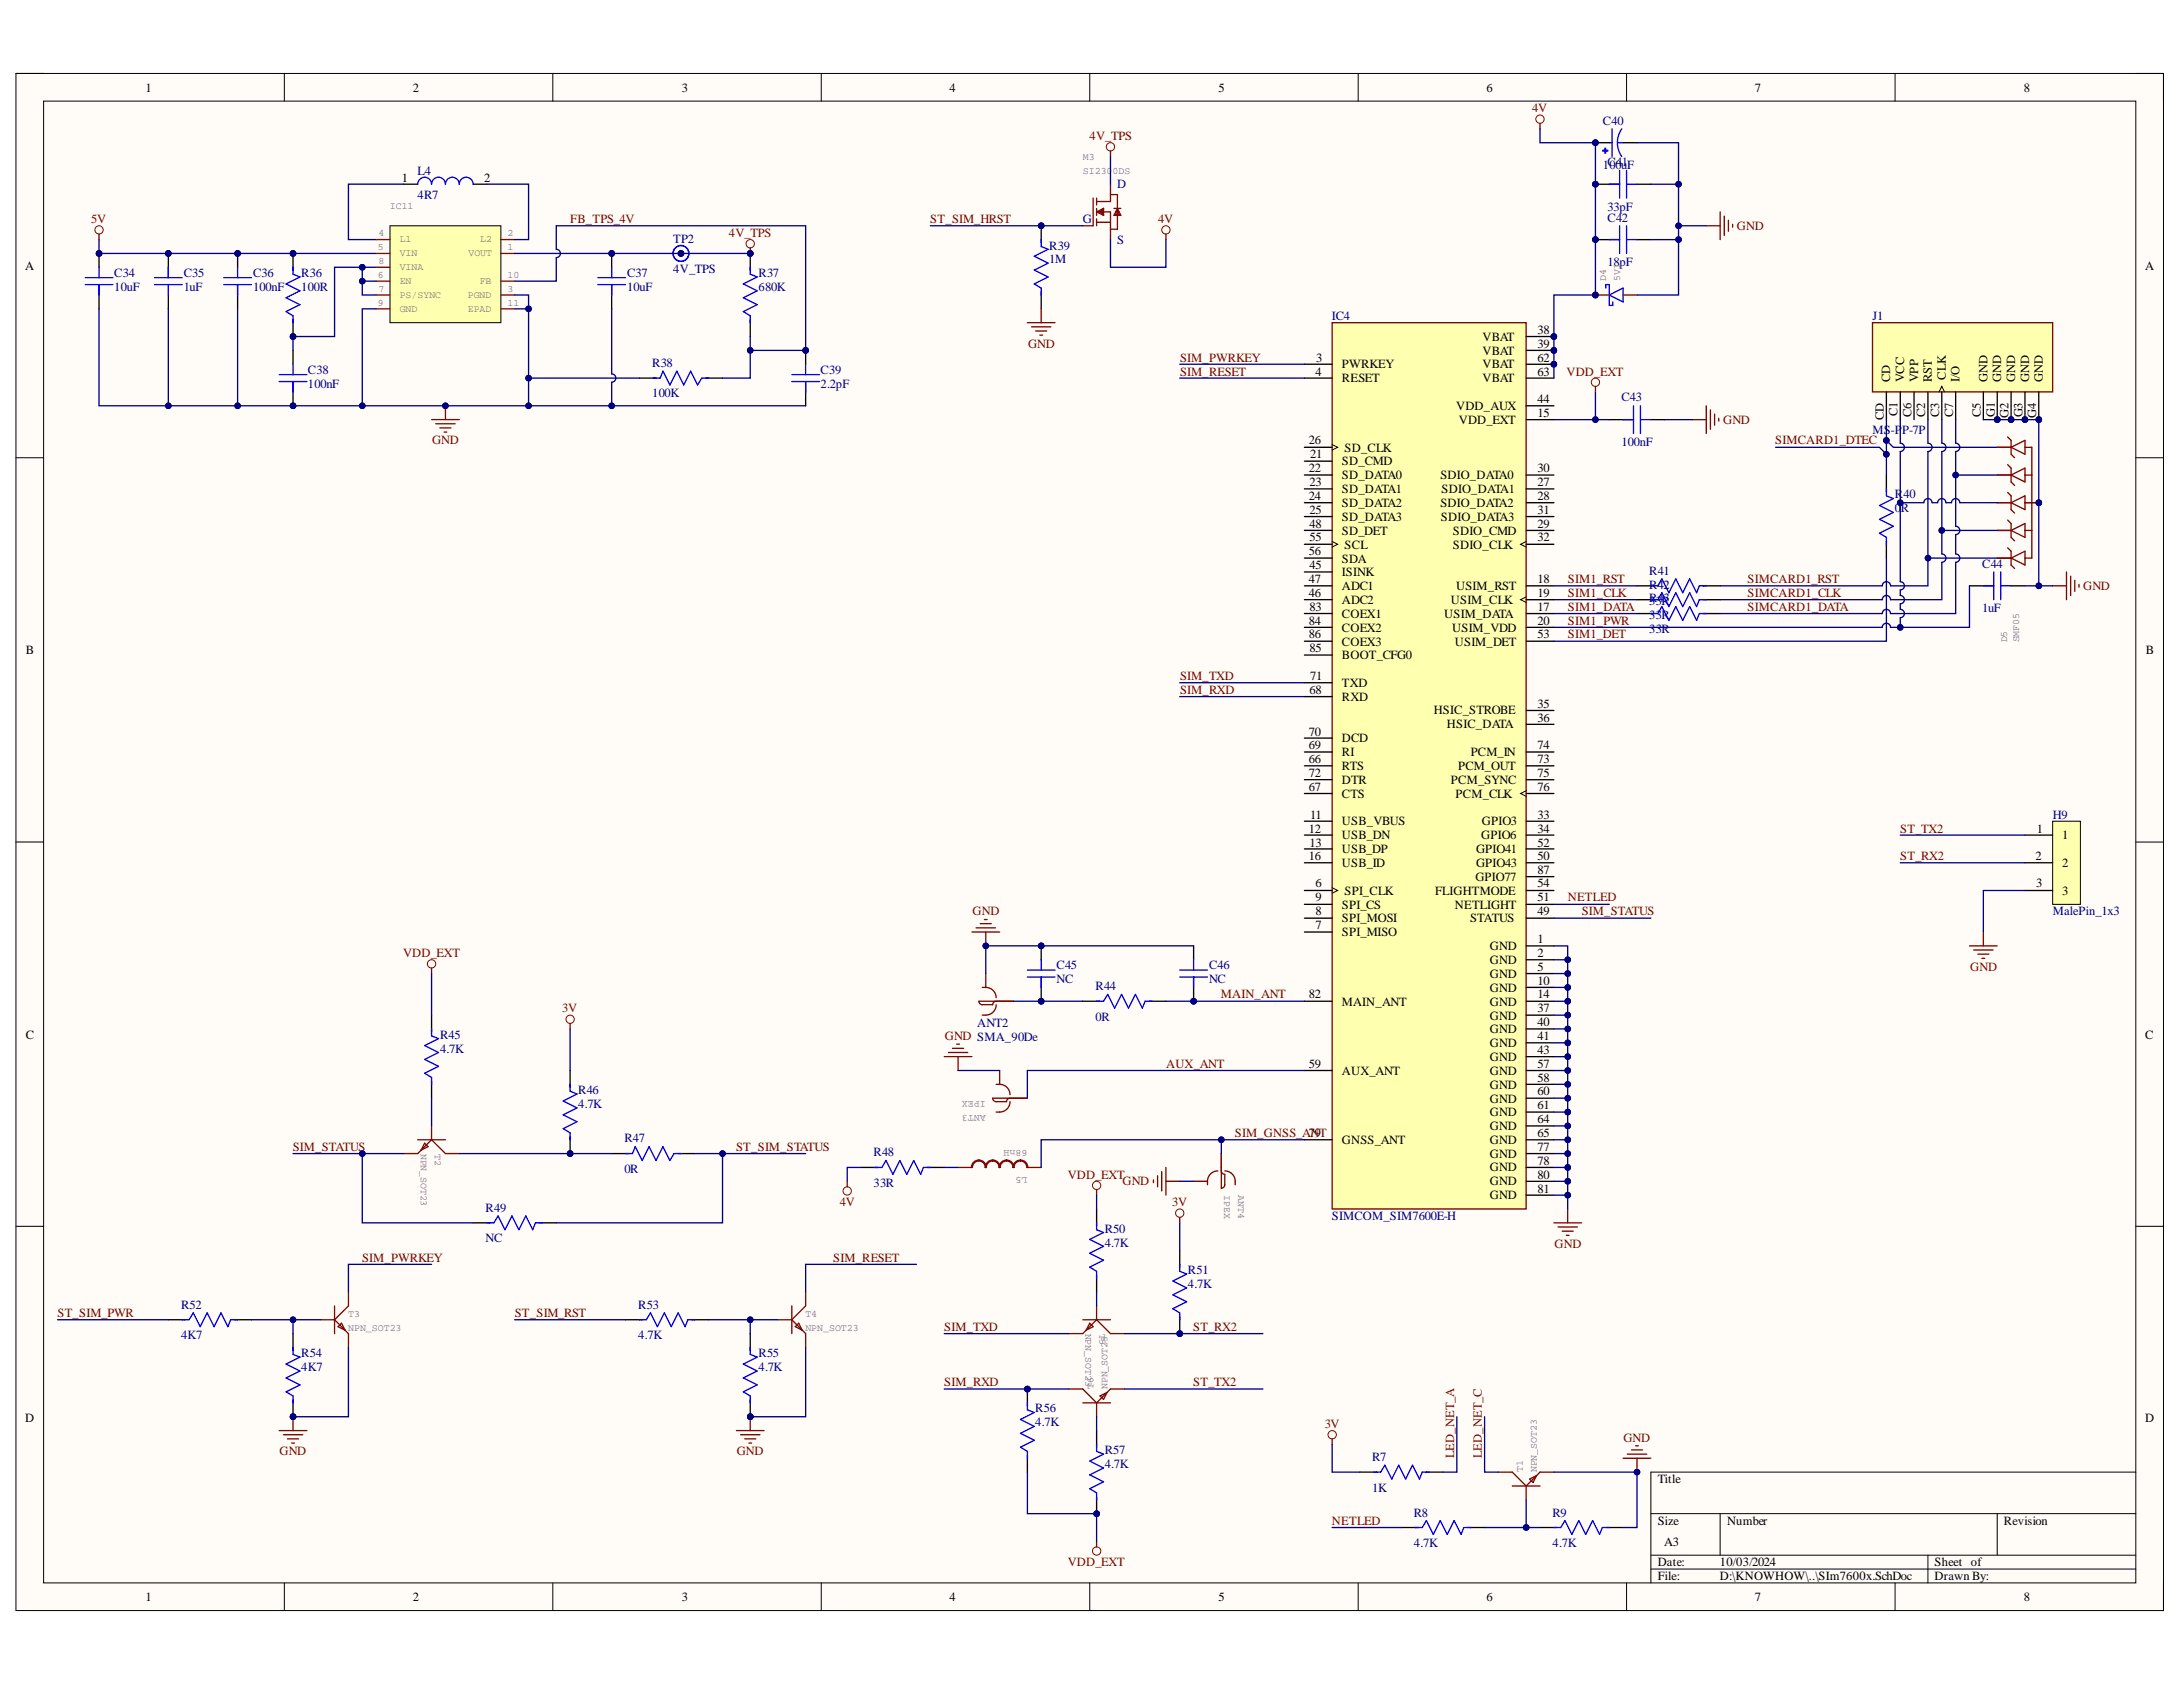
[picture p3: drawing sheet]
<svg xmlns="http://www.w3.org/2000/svg" width="279mm" height="216mm" viewBox="0 0 279 216" stroke-linecap="round" stroke-linejoin="round" font-family="sans-serif">
<defs><g id="words">
<g font-size="1.6">
<text x="18.6" y="11.7">1</text>
<text x="52.9" y="11.7">2</text>
<text x="87.3" y="11.7">3</text>
<text x="121.5" y="11.7">4</text>
<text x="155.9" y="11.7">5</text>
<text x="190.3" y="11.7">6</text>
<text x="224.6" y="11.7">7</text>
<text x="259" y="11.7">8</text>
<text x="51.4" y="23.2">1</text>
<text x="62" y="23.2">2</text>
<text x="3.2" y="34.6">A</text>
<text x="274.6" y="34.6">A</text>
<text x="168.4" y="46.3">3</text>
<text x="171.7" y="47.1">PWRKEY</text>
<text x="189.8" y="43.6">VBAT</text>
<text x="189.8" y="45.4">VBAT</text>
<text x="189.8" y="47.1">VBAT</text>
<text x="196.8" y="42.8">38</text>
<text x="196.8" y="44.5">39</text>
<text x="196.8" y="46.3">62</text>
<text x="168.4" y="48.1">4</text>
<text x="171.7" y="48.9">RESET</text>
<text x="186.4" y="52.5">VDD_AUX</text>
<text x="189.8" y="48.9">VBAT</text>
<text x="196.8" y="48.1">63</text>
<text x="196.8" y="51.6">44</text>
<text x="196.8" y="53.3">15</text>
<text x="241.1" y="53.7" transform="rotate(-90 241.1 53.7)">CD</text>
<text x="241.9" y="48.9" transform="rotate(-90 241.9 48.9)">CD</text>
<text x="242.9" y="53.2" transform="rotate(-90 242.9 53.2)">C1</text>
<text x="243.7" y="48.9" transform="rotate(-90 243.7 48.9)">VCC</text>
<text x="244.6" y="53.4" transform="rotate(-90 244.6 53.4)">C6</text>
<text x="245.5" y="48.9" transform="rotate(-90 245.5 48.9)">VPP</text>
<text x="246.4" y="53.4" transform="rotate(-90 246.4 53.4)">C2</text>
<text x="247.3" y="48.9" transform="rotate(-90 247.3 48.9)">RST</text>
<text x="248.2" y="53.3" transform="rotate(-90 248.2 53.3)">C3</text>
<text x="249" y="48.6" transform="rotate(-90 249 48.6)">CLK</text>
<text x="250" y="53.4" transform="rotate(-90 250 53.4)">C7</text>
<text x="250.8" y="48.9" transform="rotate(-90 250.8 48.9)">I/O</text>
<text x="253.5" y="53.3" transform="rotate(-90 253.5 53.3)">C5</text>
<text x="254.4" y="48.9" transform="rotate(-90 254.4 48.9)">GND</text>
<text x="255.3" y="53.3" transform="rotate(-90 255.3 53.3)">G1</text>
<text x="256.1" y="48.9" transform="rotate(-90 256.1 48.9)">GND</text>
<text x="257.1" y="53.5" transform="rotate(-90 257.1 53.5)">G2</text>
<text x="257.9" y="48.9" transform="rotate(-90 257.9 48.9)">GND</text>
<text x="258.8" y="53.4" transform="rotate(-90 258.8 53.4)">G3</text>
<text x="259.7" y="48.9" transform="rotate(-90 259.7 48.9)">GND</text>
<text x="260.6" y="53.5" transform="rotate(-90 260.6 53.5)">G4</text>
<text x="261.5" y="48.9" transform="rotate(-90 261.5 48.9)">GND</text>
<text x="167.5" y="56.9">26</text>
<text x="167.7" y="58.6">21</text>
<text x="171.7" y="59.6">SD_CMD</text>
<text x="172.1" y="57.8">SD_CLK</text>
<text x="186.7" y="54.2">VDD_EXT</text>
<text x="167.5" y="60.4">22</text>
<text x="167.5" y="64">24</text>
<text x="167.6" y="62.2">23</text>
<text x="167.6" y="65.7">25</text>
<text x="171.7" y="61.3">SD_DATA0</text>
<text x="171.7" y="63.1">SD_DATA1</text>
<text x="171.7" y="64.9">SD_DATA2</text>
<text x="184.3" y="61.3">SDIO_DATA0</text>
<text x="184.3" y="64.9">SDIO_DATA2</text>
<text x="184.5" y="63.1">SDIO_DATA1</text>
<text x="196.8" y="60.4">30</text>
<text x="196.8" y="62.2">27</text>
<text x="196.8" y="64">28</text>
<text x="196.8" y="65.7">31</text>
<text x="167.5" y="71.1">56</text>
<text x="167.6" y="69.3">55</text>
<text x="167.6" y="67.5">48</text>
<text x="171.7" y="66.7">SD_DATA3</text>
<text x="171.7" y="72">SDA</text>
<text x="171.7" y="68.4">SD_DET</text>
<text x="172.1" y="70.2">SCL</text>
<text x="184.4" y="66.7">SDIO_DATA3</text>
<text x="186" y="68.4">SDIO_CMD</text>
<text x="186" y="70.2">SDIO_CLK</text>
<text x="196.8" y="67.5">29</text>
<text x="196.8" y="69.3">32</text>
<text x="167.5" y="74.6">47</text>
<text x="167.5" y="76.4">46</text>
<text x="167.6" y="72.8">45</text>
<text x="171.7" y="73.8">ISINK</text>
<text x="171.7" y="75.5">ADC1</text>
<text x="171.7" y="77.3">ADC2</text>
<text x="185.7" y="77.3">USIM_CLK</text>
<text x="186.4" y="75.5">USIM_RST</text>
<text x="196.8" y="74.6">18</text>
<text x="196.8" y="76.4">19</text>
<text x="3.3" y="83.7">B</text>
<text x="167.5" y="79.9">84</text>
<text x="167.5" y="81.7">86</text>
<text x="167.6" y="78.2">83</text>
<text x="167.6" y="83.5">85</text>
<text x="171.7" y="79.1">COEX1</text>
<text x="171.7" y="80.9">COEX2</text>
<text x="171.7" y="82.6">COEX3</text>
<text x="184.9" y="79.1">USIM_DATA</text>
<text x="185.9" y="80.9">USIM_VDD</text>
<text x="186.2" y="82.6">USIM_DET</text>
<text x="196.8" y="78.2">17</text>
<text x="196.8" y="79.9">20</text>
<text x="196.8" y="81.7">53</text>
<text x="274.7" y="83.7">B</text>
<text x="167.6" y="88.8">68</text>
<text x="167.7" y="87">71</text>
<text x="171.7" y="89.7">RXD</text>
<text x="171.7" y="87.9">TXD</text>
<text x="171.7" y="84.3">BOOT_CFG0</text>
<text x="167.5" y="95.9">69</text>
<text x="167.5" y="94.1">70</text>
<text x="171.7" y="95">DCD</text>
<text x="183.5" y="91.4">HSIC_STROBE</text>
<text x="185.2" y="93.2">HSIC_DATA</text>
<text x="196.8" y="90.6">35</text>
<text x="196.8" y="92.4">36</text>
<text x="196.8" y="95.9">74</text>
<text x="167.5" y="101.2">67</text>
<text x="167.5" y="99.5">72</text>
<text x="167.5" y="97.7">66</text>
<text x="171.7" y="100.3">DTR</text>
<text x="171.7" y="98.5">RTS</text>
<text x="171.7" y="96.8">RI</text>
<text x="185.7" y="100.3">PCM_SYNC</text>
<text x="186.6" y="98.5">PCM_OUT</text>
<text x="188.2" y="96.8">PCM_IN</text>
<text x="196.8" y="97.7">73</text>
<text x="196.8" y="99.5">75</text>
<text x="196.8" y="101.2">76</text>
<text x="167.5" y="106.6">12</text>
<text x="167.7" y="104.8">11</text>
<text x="171.7" y="102.1">CTS</text>
<text x="171.7" y="105.6">USB_VBUS</text>
<text x="171.7" y="107.4">USB_DN</text>
<text x="186.3" y="102.1">PCM_CLK</text>
<text x="189.6" y="107.4">GPIO6</text>
<text x="189.7" y="105.6">GPIO3</text>
<text x="196.8" y="104.8">33</text>
<text x="196.8" y="106.6">34</text>
<text x="260.7" y="106.6">1</text>
<text x="263.9" y="107.4">1</text>
<text x="167.5" y="110.1">16</text>
<text x="167.6" y="108.3">13</text>
<text x="168.4" y="113.6">6</text>
<text x="171.7" y="109.2">USB_DP</text>
<text x="171.7" y="111">USB_ID</text>
<text x="188.8" y="112.7">GPIO77</text>
<text x="188.9" y="109.2">GPIO41</text>
<text x="188.9" y="111">GPIO43</text>
<text x="196.8" y="108.3">52</text>
<text x="196.8" y="110.1">50</text>
<text x="196.8" y="111.9">87</text>
<text x="196.8" y="113.6">54</text>
<text x="260.5" y="110.1">2</text>
<text x="260.6" y="113.6">3</text>
<text x="263.9" y="111">2</text>
<text x="168.4" y="115.3">9</text>
<text x="168.4" y="117.1">8</text>
<text x="168.4" y="118.9">7</text>
<text x="171.7" y="116.3">SPI_CS</text>
<text x="171.7" y="118.1">SPI_MOSI</text>
<text x="171.7" y="119.8">SPI_MISO</text>
<text x="172.1" y="114.5">SPI_CLK</text>
<text x="183.7" y="114.5">FLIGHTMODE</text>
<text x="186.2" y="116.3">NETLIGHT</text>
<text x="188.2" y="118.1">STATUS</text>
<text x="196.8" y="115.3">51</text>
<text x="196.8" y="117.1">49</text>
<text x="263.9" y="114.5">3</text>
<text x="190.7" y="121.6">GND</text>
<text x="190.7" y="123.4">GND</text>
<text x="190.7" y="125.2">GND</text>
<text x="196.8" y="120.7">1</text>
<text x="196.8" y="122.4">2</text>
<text x="196.8" y="124.2">5</text>
<text x="196.8" y="126">10</text>
<text x="167.5" y="127.8">82</text>
<text x="171.7" y="128.7">MAIN_ANT</text>
<text x="190.7" y="126.9">GND</text>
<text x="190.7" y="128.7">GND</text>
<text x="190.7" y="130.5">GND</text>
<text x="196.8" y="127.8">14</text>
<text x="196.8" y="129.5">37</text>
<text x="196.8" y="131.3">40</text>
<text x="3.3" y="132.9">C</text>
<text x="167.5" y="136.6">59</text>
<text x="171.7" y="137.6">AUX_ANT</text>
<text x="190.7" y="132.3">GND</text>
<text x="190.7" y="134">GND</text>
<text x="190.7" y="135.8">GND</text>
<text x="190.7" y="137.6">GND</text>
<text x="196.8" y="133.1">41</text>
<text x="196.8" y="134.9">43</text>
<text x="196.8" y="136.6">57</text>
<text x="274.6" y="132.9">C</text>
<text x="190.7" y="139.4">GND</text>
<text x="190.7" y="141.1">GND</text>
<text x="190.7" y="142.8">GND</text>
<text x="196.8" y="138.4">58</text>
<text x="196.8" y="140.2">60</text>
<text x="196.8" y="142">61</text>
<text x="196.8" y="143.7">64</text>
<text x="171.7" y="146.4">GNSS_ANT</text>
<text x="190.7" y="144.6">GND</text>
<text x="190.7" y="146.4">GND</text>
<text x="190.7" y="148.1">GND</text>
<text x="190.7" y="149.9">GND</text>
<text x="196.8" y="145.5">65</text>
<text x="196.8" y="147.3">77</text>
<text x="196.8" y="149.1">78</text>
<text x="190.7" y="151.7">GND</text>
<text x="190.7" y="153.5">GND</text>
<text x="196.8" y="150.8">80</text>
<text x="196.8" y="152.6">81</text>
<text x="3.2" y="182">D</text>
<text x="274.6" y="182">D</text>
<text x="212.2" y="189.8">Title</text>
<text x="212.2" y="195.1">Size</text>
<text x="213" y="197.8">A3</text>
<text x="221" y="195.1">Number</text>
<text x="256.5" y="195.1">Revision</text>
<text x="212.2" y="200.5">Date:</text>
<text x="212.2" y="202.2">File:</text>
<text x="220.1" y="200.5">10/03/2024</text>
<text x="220.1" y="202.2">D:\KNOWHOW\..\SIm7600x.SchDoc</text>
<text x="247.6" y="200.5">Sheet of</text>
<text x="247.6" y="202.2">Drawn By:</text>
<text x="18.6" y="204.8">1</text>
<text x="52.9" y="204.8">2</text>
<text x="87.3" y="204.8">3</text>
<text x="121.5" y="204.8">4</text>
<text x="155.9" y="204.8">5</text>
<text x="190.3" y="204.8">6</text>
<text x="224.6" y="204.8">7</text>
<text x="259" y="204.8">8</text>
</g>
<g font-size="1.6" fill="#800000">
<text x="139.4" y="17.9">4V_TPS</text>
<text x="196.1" y="14.4">4V</text>
<text x="11.7" y="28.6">5V</text>
<text x="73" y="28.6">FB_TPS_4V</text>
<text x="119.1" y="28.6">ST_SIM_HRST</text>
<text x="148.2" y="28.6">4V</text>
<text x="222.3" y="29.4">GND</text>
<text x="93.3" y="30.3">4V_TPS</text>
<text x="131.6" y="44.5">GND</text>
<text x="151" y="46.3">SIM_PWRKEY</text>
<text x="151" y="48.1">SIM_RESET</text>
<text x="200.5" y="48.1">VDD_EXT</text>
<text x="55.3" y="56.9">GND</text>
<text x="220.5" y="54.2">GND</text>
<text x="227.2" y="56.9">SIMCARD1_DTEC</text>
<text x="200.7" y="74.6">SIM1_RST</text>
<text x="200.7" y="76.4">SIM1_CLK</text>
<text x="223.7" y="74.6">SIMCARD1_RST</text>
<text x="223.7" y="76.4">SIMCARD1_CLK</text>
<text x="266.6" y="75.5">GND</text>
<text x="200.7" y="78.2">SIM1_DATA</text>
<text x="200.7" y="81.7">SIM1_DET</text>
<text x="200.7" y="79.9">SIM1_PWR</text>
<text x="223.7" y="78.2">SIMCARD1_DATA</text>
<text x="151" y="87">SIM_TXD</text>
<text x="151" y="88.8">SIM_RXD</text>
<text x="243.2" y="106.6">ST_TX2</text>
<text x="243.2" y="110.1">ST_RX2</text>
<text x="124.5" y="117.1">GND</text>
<text x="200.7" y="115.3">NETLED</text>
<text x="202.4" y="117.1">SIM_STATUS</text>
<text x="51.6" y="122.4">VDD_EXT</text>
<text x="252.2" y="124.2">GND</text>
<text x="72" y="129.5">3V</text>
<text x="156.3" y="127.8">MAIN_ANT</text>
<text x="120.9" y="133.1">GND SMA_90De</text>
<text x="149.3" y="136.6">AUX_ANT</text>
<text x="37.5" y="147.3">SIM_STATUS</text>
<text x="94.2" y="147.3">ST_SIM_STATUS</text>
<text x="158" y="145.5">SIM_GNSS_A7N9T</text>
<text x="107.5" y="154.4">4V</text>
<text x="136.7" y="150.8">VDD_EXT</text>
<text x="143.7" y="151.7">GND</text>
<text x="150" y="154.4">3V</text>
<text x="46.3" y="161.5">SIM_PWRKEY</text>
<text x="106.6" y="161.5">SIM_RESET</text>
<text x="199" y="159.7">GND</text>
<text x="7.4" y="168.6">ST_SIM_PWR</text>
<text x="65.9" y="168.6">ST_SIM_RST</text>
<text x="120.8" y="170.4">SIM_TXD</text>
<text x="152.7" y="170.4">ST_RX2</text>
<text x="120.8" y="177.4">SIM_RXD</text>
<text x="152.7" y="177.4">ST_TX2</text>
<text x="169.5" y="182.7">3V</text>
<text x="207.8" y="184.5">GND</text>
<text x="35.8" y="186.3">GND</text>
<text x="94.3" y="186.3">GND</text>
<text x="186.1" y="186.6" transform="rotate(-90 186.1 186.6)">LED_NET_A</text>
<text x="189.7" y="186.6" transform="rotate(-90 189.7 186.6)">LED_NET_C</text>
<text x="170.5" y="195.1">NETLED</text>
<text x="136.7" y="200.5">VDD_EXT</text>
</g>
<g font-size="1.6" fill="#000080">
<text x="205.1" y="16">C40</text>
<text x="53.4" y="22.4">L4</text>
<text x="205.1" y="21.6">1C41</text>
<text x="206" y="21.6">00uF</text>
<text x="53.4" y="25.5">4R7</text>
<text x="138.6" y="28.6">G</text>
<text x="143" y="24.1">D</text>
<text x="205.7" y="26.9">33pF</text>
<text x="205.7" y="28.4">C42</text>
<text x="14.6" y="35.5">C34</text>
<text x="23.5" y="35.5">C35</text>
<text x="32.4" y="35.5">C36</text>
<text x="38.6" y="35.5">R36</text>
<text x="80.3" y="35.5">C37</text>
<text x="86.2" y="31.1">TP2</text>
<text x="86.2" y="34.9">4V_TPS</text>
<text x="97.1" y="35.5">R37</text>
<text x="134.3" y="31.9">R39</text>
<text x="134.3" y="33.7">1M</text>
<text x="143" y="31.2">S</text>
<text x="205.7" y="34">18pF</text>
<text x="14.6" y="37.3">10uF</text>
<text x="23.5" y="37.3">1uF</text>
<text x="32.4" y="37.3">100nF</text>
<text x="38.6" y="37.3">100R</text>
<text x="80.3" y="37.3">10uF</text>
<text x="97.1" y="37.3">680K</text>
<text x="170.5" y="41">IC4</text>
<text x="239.7" y="41">J1</text>
<text x="39.4" y="47.8">C38</text>
<text x="83.5" y="47">R38</text>
<text x="105" y="47.8">C39</text>
<text x="39.4" y="49.6">100nF</text>
<text x="83.5" y="50.9">100K</text>
<text x="105" y="49.6">2.2pF</text>
<text x="207.5" y="51.4">C43</text>
<text x="207.5" y="57.1">100nF</text>
<text x="239.7" y="55.5">MS-P</text>
<text x="243.4" y="55.5">P-7P</text>
<text x="242.5" y="63.8">R</text>
<text x="242.5" y="65.6">0</text>
<text x="243.3" y="65.6">R</text>
<text x="243.6" y="63.8">40</text>
<text x="211.1" y="73.6">R41</text>
<text x="211.1" y="77.5">33R</text>
<text x="211.1" y="75.4">R42</text>
<text x="211.1" y="77.1">R43</text>
<text x="253.7" y="72.7">C44</text>
<text x="211.1" y="79.3">33R</text>
<text x="211.1" y="81">33R</text>
<text x="253.7" y="78.3">1uF</text>
<text x="262.7" y="104.8">H9</text>
<text x="262.7" y="117.1">MalePin_1x3</text>
<text x="135.2" y="124.1">C45</text>
<text x="135.2" y="125.8">NC</text>
<text x="154.8" y="124.1">C46</text>
<text x="154.8" y="125.8">NC</text>
<text x="125.1" y="131.5">ANT2</text>
<text x="140.2" y="126.8">R44</text>
<text x="140.2" y="130.6">0R</text>
<text x="56.3" y="132.9">R45</text>
<text x="56.3" y="134.7">4.7K</text>
<text x="74" y="140">R46</text>
<text x="74" y="141.8">4.7K</text>
<text x="79.9" y="146.2">R47</text>
<text x="111.8" y="148">R48</text>
<text x="62.2" y="155.1">R49</text>
<text x="79.9" y="150.1">0R</text>
<text x="111.8" y="151.9">33R</text>
<text x="62.2" y="159">NC</text>
<text x="141.4" y="157.8">R50</text>
<text x="141.4" y="159.6">4.7K</text>
<text x="170.5" y="156.2">SIMCOM_SIM7600E-H</text>
<text x="23.2" y="167.5">R52</text>
<text x="81.7" y="167.5">R53</text>
<text x="152" y="163.1">R51</text>
<text x="152" y="164.9">4.7K</text>
<text x="23.2" y="171.4">4K7</text>
<text x="38.6" y="173.7">R54</text>
<text x="81.7" y="171.4">4.7K</text>
<text x="97.1" y="173.7">R55</text>
<text x="38.6" y="175.4">4K7</text>
<text x="97.1" y="175.4">4.7K</text>
<text x="132.5" y="180.8">R56</text>
<text x="132.5" y="182.5">4.7K</text>
<text x="141.4" y="186.1">R57</text>
<text x="141.4" y="187.9">4.7K</text>
<text x="175.6" y="187">R7</text>
<text x="175.6" y="190.9">1K</text>
<text x="181" y="194.1">R8</text>
<text x="198.7" y="194.1">R9</text>
<text x="181" y="198">4.7K</text>
<text x="198.7" y="198">4.7K</text>
</g>
<g font-size="1.3" fill="#808080">
<text x="138.6" y="20.5">M3</text>
<text x="138.6" y="22.3">SI2300DS</text>
<text x="49.9" y="26.8">IC11</text>
<text x="48.4" y="32">5</text>
<text x="48.4" y="35.6">6</text>
<text x="48.5" y="30.2">4</text>
<text x="48.5" y="33.8">8</text>
<text x="51.2" y="31">L1</text>
<text x="51.2" y="32.8">VIN</text>
<text x="51.2" y="34.6">VINA</text>
<text x="60" y="32.8">VOUT</text>
<text x="61.5" y="31">L2</text>
<text x="64.9" y="30.2">2</text>
<text x="64.9" y="32">1</text>
<text x="64.9" y="35.6">10</text>
<text x="205.6" y="36" transform="rotate(-90 205.6 36)">D4</text>
<text x="207.3" y="36" transform="rotate(-90 207.3 36)">5V1</text>
<text x="48.4" y="39.1">9</text>
<text x="48.5" y="37.3">7</text>
<text x="51.2" y="36.3">EN</text>
<text x="51.2" y="38.1">PS/SYNC</text>
<text x="51.2" y="39.9">GND</text>
<text x="59.9" y="38.1">PGND</text>
<text x="59.9" y="39.9">EPAD</text>
<text x="61.4" y="36.3">FB</text>
<text x="64.9" y="37.3">3</text>
<text x="64.9" y="39.1">11</text>
<text x="256.9" y="82.2" transform="rotate(-90 256.9 82.2)">D5</text>
<text x="258.4" y="82.2" transform="rotate(-90 258.4 82.2)">SMF05</text>
<text x="126.2" y="142.7" transform="rotate(-180 126.2 142.7)">ANT3</text>
<text x="126.2" y="141" transform="rotate(-180 126.2 141)">IPEX</text>
<text x="53.9" y="147.6" transform="rotate(90 53.9 147.6)">NPN_SOT23</text>
<text x="55.6" y="147.6" transform="rotate(90 55.6 147.6)">T2</text>
<text x="131.5" y="147.1" transform="rotate(-180 131.5 147.1)">68nH</text>
<text x="131.5" y="150.7" transform="rotate(-180 131.5 150.7)">L5</text>
<text x="156.7" y="153" transform="rotate(90 156.7 153)">IPEX</text>
<text x="158.5" y="153" transform="rotate(90 158.5 153)">ANT4</text>
<text x="44.6" y="168.5">T3</text>
<text x="44.6" y="170.3">NPN_SOT23</text>
<text x="103.1" y="168.5">T4</text>
<text x="103.1" y="170.3">NPN_SOT23</text>
<text x="138.9" y="170.7" transform="rotate(90 138.9 170.7)">NPN_SOT23</text>
<text x="140.7" y="170.7" transform="rotate(90 140.7 170.7)">T5</text>
<text x="140" y="177.7" transform="rotate(-90 140 177.7)">T6</text>
<text x="141.7" y="177.7" transform="rotate(-90 141.7 177.7)">NPN_SOT23</text>
<text x="194.9" y="188.4" transform="rotate(-90 194.9 188.4)">T1</text>
<text x="196.7" y="188.4" transform="rotate(-90 196.7 188.4)">NPN_SOT23</text>
</g>
</g></defs>
<path d="M2 9.4h274.9v196.7h-274.9z" fill-rule="evenodd" fill="#fffcf8"/>
<path d="M2 9.4h274.9v196.7h-274.9z" fill="none" stroke="#000" stroke-width=".13"/>
<path d="M5.6 12.9h267.8v189.7h-267.8z" fill-rule="evenodd" fill="#fffcf8"/>
<g fill="none" stroke="#000" stroke-width=".13">
<path d="M2 9.4h3.6M5.6 12.9h267.8v189.7h-267.8zM36.4 9.4v3.5M70.8 9.4v3.5M105.1 9.4v3.5M139.5 9.4v3.5M173.8 9.4v3.5M208.2 9.4v3.5M242.5 9.4v3.5M273.4 9.4h3.5v3.5M2 58.6h3.6M273.4 58.6h3.5"/>
<path d="M2 107.8h3.6M273.4 107.8h3.5M2 156.9h3.6M273.4 156.9h3.5M211.3 193.7h62.1M211.3 199h62.1M220.2 193.7v5.3M246.8 199v3.6M255.6 193.7v5.3M273.4 188.4h-62.1v14.2M36.4 202.6v3.5M70.8 202.6v3.5"/>
<path d="M105.1 202.6v3.5M139.5 202.6v3.5M173.8 202.6v3.5M208.2 202.6v3.5M211.3 200.8h62.1M242.5 202.6v3.5M276.9 202.6v3.5"/>
</g>
<path d="M191.8 188.4h1.8l1.7 1.8M193.6 190.2h3.5M195.3 190.2v1.7M195.8 189.3l.9-.5-.5 .9zM198.9 188.4h-1.8l-1.8 1.8M207.7 186.6h3.6M208.3 186.1h2.5M208.8 185.6h1.4M209.3 185h.4M209.5 186.6v1.8" fill="none" stroke="#800000" stroke-width=".17"/>
<path d="M174.1 188.4h1.7M179.4 195.5h1.7M182.9 188.4h1.8M188.2 195.5h1.8M197.1 195.5h1.8M206 195.5h1.7" fill="none" stroke="#000" stroke-width=".17"/>
<path d="M175.8 188.4h.9l.5-.9 .9 1.8 .9-1.8 .9 1.8 .9-1.8 .9 1.8 .3-.9h.9M181.1 195.5h.9l.6-.9 .8 1.8 .9-1.8 .9 1.8 .9-1.8 .9 1.8 .3-.9h.9M198.9 195.5h.9l.5-.9 .9 1.8 .9-1.8 .9 1.8 .8-1.8 .9 1.8 .4-.9h.9" fill="none" stroke="#00f" stroke-width=".17"/>
<circle cx="209.5" cy="188.4" r=".35" fill="#000080"/>
<circle cx="209.5" cy="188.4" r=".35" fill="none" stroke="#000080" stroke-width=".13"/>
<circle cx="170.5" cy="183.6" r=".53" fill="none" stroke="#800000" stroke-width=".13"/>
<path d="M170.5 184.1v.8" fill="none" stroke="#800000" stroke-width=".17"/>
<circle cx="198.9" cy="43.1" r=".35" fill="#000080"/>
<circle cx="198.9" cy="43.1" r=".35" fill="none" stroke="#000080" stroke-width=".13"/>
<circle cx="198.9" cy="44.8" r=".36" fill="#000080"/>
<circle cx="198.9" cy="44.8" r=".36" fill="none" stroke="#000080" stroke-width=".13"/>
<circle cx="198.9" cy="46.6" r=".35" fill="#000080"/>
<circle cx="198.9" cy="46.6" r=".35" fill="none" stroke="#000080" stroke-width=".13"/>
<path d="M170.5 41.3h24.8v113.4h-24.8z" fill-rule="evenodd" fill="#ffffb0"/>
<path d="M170.5 41.3h24.8v113.4h-24.8z" fill="none" stroke="#800000" stroke-width=".17"/>
<g fill="none" stroke="#000" stroke-width=".17">
<path d="M167 46.6h3.5M167 48.4h3.5M167 57.2h3.5M167 59h3.5M195.3 43.1h3.6M167 60.8h3.5M167 62.6h3.5M167 64.3h3.5M167 66.1h3.5M167 78.5h3.5M167 75h3.5M167 69.7h3.5"/>
<path d="M167 71.4h3.5M167 73.2h3.5M167 76.7h3.5M195.3 78.5h3.6M195.3 75h3.6M195.3 76.7h3.6M167 80.3h3.5M167 89.2h3.5M167 99.8h3.5M167 98h3.5M167 96.2h3.5M167 94.5h3.5"/>
<path d="M167 87.4h3.5M167 82.1h3.5M167 83.8h3.5M195.3 80.3h3.6M167 114h3.5M167 115.7h3.5M167 117.5h3.5M167 119.3h3.5M167 101.6h3.5"/>
</g>
<path d="M170.5 56.9l.7 .3-.7 .4M170.5 69.3l.7 .4-.7 .3M195.3 76.4l-.7 .3 .7 .4M170.5 113.6l.7 .4-.7 .3" fill="none" stroke="#000" stroke-width=".13"/>
<circle cx="198.9" cy="43.1" r=".35" fill="#000080"/>
<circle cx="198.9" cy="43.1" r=".35" fill="none" stroke="#000080" stroke-width=".13"/>
<path d="M195.3 44.8h3.6" fill="none" stroke="#000" stroke-width=".17"/>
<circle cx="198.9" cy="44.8" r=".36" fill="#000080"/>
<circle cx="198.9" cy="44.8" r=".36" fill="none" stroke="#000080" stroke-width=".13"/>
<path d="M195.3 46.6h3.6" fill="none" stroke="#000" stroke-width=".17"/>
<circle cx="198.9" cy="46.6" r=".35" fill="#000080"/>
<circle cx="198.9" cy="46.6" r=".35" fill="none" stroke="#000080" stroke-width=".13"/>
<g fill="none" stroke="#000" stroke-width=".17">
<path d="M195.3 48.4h3.6M195.3 51.9h3.6M195.3 53.7h3.6M167 67.9h3.5M195.3 60.8h3.6M195.3 62.6h3.6M195.3 64.3h3.6M195.3 66.1h3.6M195.3 67.9h3.6M195.3 69.7h3.6M195.3 90.9h3.6M195.3 92.7h3.6"/>
<path d="M195.3 96.2h3.6M195.3 98h3.6M195.3 99.8h3.6M195.3 82.1h3.6M167 105.1h3.5M167 106.9h3.5M167 108.6h3.5M167 110.4h3.5M195.3 101.6h3.6M195.3 105.1h3.6M195.3 106.9h3.6M195.3 108.6h3.6"/>
<path d="M195.3 110.4h3.6M195.3 112.2h3.6M195.3 114h3.6M195.3 115.7h3.6M195.3 117.5h3.6M167 128.1h3.5M167 137h3.5M195.3 128.1h3.6M195.3 137h3.6M195.3 121.1h3.6M195.3 122.8h3.6M195.3 124.6h3.6"/>
<path d="M195.3 126.4h3.6M195.3 129.9h3.6M195.3 131.7h3.6M195.3 133.5h3.6M195.3 135.2h3.6M195.3 138.8h3.6M167 145.9h3.5M195.3 145.9h3.6M195.3 140.5h3.6M195.3 142.3h3.6M195.3 144.1h3.6M195.3 147.6h3.6"/>
<path d="M195.3 149.4h3.6M195.3 151.2h3.6M195.3 153h3.6"/>
</g>
<path d="M195.3 69.3l-.7 .4 .7 .3M195.3 101.2l-.7 .4 .7 .3" fill="none" stroke="#000" stroke-width=".13"/>
<path d="M49.9 28.9h14.2v12.4h-14.2z" fill-rule="evenodd" fill="#ffffb0"/>
<path d="M49.9 28.9h14.2v12.4h-14.2z" fill="none" stroke="#000" stroke-width=".13"/>
<path d="M48.1 30.7h1.8M48.1 32.4h1.8M48.1 34.2h1.8M48.1 36h1.8M48.1 37.7h1.8M48.1 39.5h1.8M64.1 30.7h1.8M64.1 32.4h1.8M64.1 36h1.8M64.1 37.7h1.8M64.1 39.5h1.8" fill="none" stroke="#800000" stroke-width=".17"/>
<circle cx="12.7" cy="32.4" r=".35" fill="#000080"/>
<circle cx="12.7" cy="32.4" r=".35" fill="none" stroke="#000080" stroke-width=".13"/>
<path d="M12.7 32.4v1.8M12.7 37.7v1.8" fill="none" stroke="#000" stroke-width=".17"/>
<circle cx="12.7" cy="32.4" r=".35" fill="#000080"/>
<circle cx="12.7" cy="32.4" r=".35" fill="none" stroke="#000080" stroke-width=".13"/>
<path d="M10.9 36.4h3.5M10.9 35.5h3.5M12.7 34.2v1.3M12.7 36.4v1.3" fill="none" stroke="#00f" stroke-width=".17"/>
<circle cx="21.5" cy="32.4" r=".35" fill="#000080"/>
<circle cx="21.5" cy="32.4" r=".35" fill="none" stroke="#000080" stroke-width=".13"/>
<path d="M21.5 32.4v1.8" fill="none" stroke="#000" stroke-width=".17"/>
<circle cx="21.5" cy="32.4" r=".35" fill="#000080"/>
<circle cx="21.5" cy="32.4" r=".35" fill="none" stroke="#000080" stroke-width=".13"/>
<path d="M21.5 37.7v1.8" fill="none" stroke="#000" stroke-width=".17"/>
<path d="M19.8 35.5h3.5M19.8 36.4h3.5M21.5 34.2v1.3M21.5 36.4v1.3" fill="none" stroke="#00f" stroke-width=".17"/>
<circle cx="30.4" cy="32.4" r=".35" fill="#000080"/>
<circle cx="30.4" cy="32.4" r=".35" fill="none" stroke="#000080" stroke-width=".13"/>
<path d="M30.4 32.4v1.8M30.4 37.7v1.8" fill="none" stroke="#000" stroke-width=".17"/>
<circle cx="30.4" cy="32.4" r=".35" fill="#000080"/>
<circle cx="30.4" cy="32.4" r=".35" fill="none" stroke="#000080" stroke-width=".13"/>
<path d="M28.6 36.4h3.6M28.6 35.5h3.6M30.4 34.2v1.3M30.4 36.4v1.3" fill="none" stroke="#00f" stroke-width=".17"/>
<circle cx="37.5" cy="51.9" r=".35" fill="#000080"/>
<circle cx="37.5" cy="51.9" r=".35" fill="none" stroke="#000080" stroke-width=".13"/>
<path d="M37.5 50.2v1.7" fill="none" stroke="#000" stroke-width=".17"/>
<circle cx="37.5" cy="51.9" r=".35" fill="#000080"/>
<circle cx="37.5" cy="51.9" r=".35" fill="none" stroke="#000080" stroke-width=".13"/>
<path d="M37.5 44.8v1.8" fill="none" stroke="#000" stroke-width=".17"/>
<path d="M35.7 48.8h3.6M35.7 47.9h3.6M37.5 46.6v1.3M37.5 48.8v1.4" fill="none" stroke="#00f" stroke-width=".17"/>
<circle cx="37.5" cy="43.1" r=".35" fill="#000080"/>
<circle cx="37.5" cy="43.1" r=".35" fill="none" stroke="#000080" stroke-width=".13"/>
<circle cx="37.5" cy="32.4" r=".35" fill="#000080"/>
<circle cx="37.5" cy="32.4" r=".35" fill="none" stroke="#000080" stroke-width=".13"/>
<path d="M37.5 41.3v1.8" fill="none" stroke="#000" stroke-width=".17"/>
<circle cx="37.5" cy="43.1" r=".35" fill="#000080"/>
<circle cx="37.5" cy="43.1" r=".35" fill="none" stroke="#000080" stroke-width=".13"/>
<path d="M37.5 32.4v1.8" fill="none" stroke="#000" stroke-width=".17"/>
<circle cx="37.5" cy="32.4" r=".35" fill="#000080"/>
<circle cx="37.5" cy="32.4" r=".35" fill="none" stroke="#000080" stroke-width=".13"/>
<path d="M37.5 34.2v.9l.9 .3-1.8 .9 1.8 .9-1.8 .9 1.8 .9-1.8 .9 .9 .5v.9" fill="none" stroke="#00f" stroke-width=".17"/>
<path d="M55.2 53.7h3.6M55.8 54.2h2.4M56.3 54.8h1.4M56.8 55.3h.4M57 51.9v1.8" fill="none" stroke="#800000" stroke-width=".17"/>
<circle cx="57" cy="51.9" r=".36" fill="#000080"/>
<circle cx="57" cy="51.9" r=".36" fill="none" stroke="#000080" stroke-width=".13"/>
<path d="M53.5 23.6a.89 .89 0 0 1 .9-.9 .89 .89 0 0 1 .8 .9 .89 .89 0 0 1 .9-.9 .89 .89 0 0 1 .9 .9 .89 .89 0 0 1 .9-.9 .89 .89 0 0 1 .9 .9 .89 .89 0 0 1 .9-.9 .89 .89 0 0 1 .9 .9" fill="none" stroke="#00f" stroke-width=".17"/>
<path d="M51.7 23.6h1.8M60.6 23.6h1.7" fill="none" stroke="#000" stroke-width=".17"/>
<circle cx="78.3" cy="32.4" r=".35" fill="#000080"/>
<circle cx="78.3" cy="32.4" r=".35" fill="none" stroke="#000080" stroke-width=".13"/>
<path d="M78.3 32.4v1.8M78.3 37.7v1.8" fill="none" stroke="#000" stroke-width=".17"/>
<circle cx="78.3" cy="32.4" r=".35" fill="#000080"/>
<circle cx="78.3" cy="32.4" r=".35" fill="none" stroke="#000080" stroke-width=".13"/>
<path d="M76.5 36.4h3.6M76.5 35.5h3.6M78.3 34.2v1.3M78.3 36.4v1.3" fill="none" stroke="#00f" stroke-width=".17"/>
<circle cx="103.1" cy="44.8" r=".36" fill="#000080"/>
<circle cx="103.1" cy="44.8" r=".36" fill="none" stroke="#000080" stroke-width=".13"/>
<path d="M103.1 44.8v1.8M103.1 50.2v1.7" fill="none" stroke="#000" stroke-width=".17"/>
<circle cx="103.1" cy="44.8" r=".36" fill="#000080"/>
<circle cx="103.1" cy="44.8" r=".36" fill="none" stroke="#000080" stroke-width=".13"/>
<path d="M101.3 48.8h3.6M101.3 47.9h3.6M103.1 46.6v1.3M103.1 48.8v1.4" fill="none" stroke="#00f" stroke-width=".17"/>
<circle cx="96" cy="32.4" r=".35" fill="#000080"/>
<circle cx="96" cy="32.4" r=".35" fill="none" stroke="#000080" stroke-width=".13"/>
<path d="M96 32.4v1.8M96 41.3v1.8" fill="none" stroke="#000" stroke-width=".17"/>
<circle cx="96" cy="32.4" r=".35" fill="#000080"/>
<circle cx="96" cy="32.4" r=".35" fill="none" stroke="#000080" stroke-width=".13"/>
<path d="M96 34.2v.9l.9 .3-1.8 .9 1.8 .9-1.8 .9 1.8 .9-1.8 .9 .9 .5v.9M83.6 48.4h.9l.3-.9 .9 1.8 .9-1.8 .9 1.8 .9-1.8 .9 1.8 .5-.9h.9" fill="none" stroke="#00f" stroke-width=".17"/>
<path d="M81.8 48.4h1.8M90.7 48.4h1.8" fill="none" stroke="#000" stroke-width=".17"/>
<circle cx="87.2" cy="32.4" r=".36" fill="#000080"/>
<circle cx="87.2" cy="32.4" r=".36" fill="none" stroke="#000080" stroke-width=".13"/>
<circle cx="87.2" cy="32.4" r=".36" fill="#000080"/>
<circle cx="87.2" cy="32.4" r=".36" fill="none" stroke="#000080" stroke-width=".13"/>
<circle cx="87.2" cy="32.4" r="1.01" fill="none" stroke="#00f" stroke-width=".17"/>
<circle cx="133.3" cy="28.9" r=".35" fill="#000080"/>
<circle cx="133.3" cy="28.9" r=".35" fill="none" stroke="#000080" stroke-width=".13"/>
<path d="M133.3 28.9v1.8M133.3 37.7v1.8" fill="none" stroke="#000" stroke-width=".17"/>
<circle cx="133.3" cy="28.9" r=".35" fill="#000080"/>
<circle cx="133.3" cy="28.9" r=".35" fill="none" stroke="#000080" stroke-width=".13"/>
<path d="M133.3 30.7v.8l.8 .4-1.7 .9 1.7 .9-1.7 .9 1.7 .8-1.7 .9 .9 .6v.8M23.3 168.9h.9l.5-.9 .9 1.8 .9-1.8 .9 1.8 .9-1.8 .9 1.8 .3-.9h.9" fill="none" stroke="#00f" stroke-width=".17"/>
<g fill="none" stroke="#800000" stroke-width=".17">
<path d="M142.1 19.3v.7M133.3 39.5v1.8M139.9 25.3v3.6h-1.3M140.4 25.3v.9M140.4 26.7v.9M140.4 28v.9M140.4 28.4h1.7M140.4 27.1h1.7v3.6M140.4 27.1l.8 .5M140.8 27.1l.2 .1 .2 .4M140.8 27.1l.4 .5M141.2 26.7l-.2 .4h-.2"/>
<path d="M141.2 26.7l-.8 .4M141.2 26.7v.9M141.2 26.7l-.4 .4M142.1 23.6v2.2h-1.7M142.1 24.9h.9v4.4h-.9M142.6 26.7h.9M142.7 27.5h.7M142.8 27.5v-.4l.2-.2 .2 .2v.4M143 26.7l.5 .9h-.9zM149.2 30v.7M131.5 41.3h3.5M132 41.8h2.5"/>
<path d="M132.6 42.4h1.4M133.1 42.9h.3"/>
</g>
<g fill="none" stroke="#800000" stroke-width=".13">
<circle cx="142.1" cy="18.8" r=".53"/>
<circle cx="149.2" cy="29.4" r=".53"/>
</g>
<path d="M21.5 168.9h1.8M30.4 168.9h1.8" fill="none" stroke="#000" stroke-width=".17"/>
<circle cx="37.5" cy="181.3" r=".35" fill="#000080"/>
<circle cx="37.5" cy="181.3" r=".35" fill="none" stroke="#000080" stroke-width=".13"/>
<path d="M37.5 179.5v1.8" fill="none" stroke="#000" stroke-width=".17"/>
<circle cx="37.5" cy="181.3" r=".35" fill="#000080"/>
<circle cx="37.5" cy="181.3" r=".35" fill="none" stroke="#000080" stroke-width=".13"/>
<path d="M37.5 170.7v1.7" fill="none" stroke="#000" stroke-width=".17"/>
<path d="M37.5 172.4v.9l.9 .4-1.8 .9 1.8 .9-1.8 .8 1.8 .9-1.8 .9 .9 .6v.8" fill="none" stroke="#00f" stroke-width=".17"/>
<path d="M41.1 168.9h1.7M42.8 168.9l1.8 1.8v1.7M42.8 167.1v3.6M43.3 169.8l.4-.5 .5 .9zM44.6 165.4v1.7l-1.8 1.8M35.7 183.1h3.6M36.3 183.6h2.5M36.8 184.1h1.4M37.3 184.7h.4M37.5 181.3v1.8" fill="none" stroke="#800000" stroke-width=".17"/>
<circle cx="37.5" cy="181.3" r=".35" fill="#000080"/>
<circle cx="37.5" cy="181.3" r=".35" fill="none" stroke="#000080" stroke-width=".13"/>
<path d="M99.6 168.9h1.7M101.3 168.9l1.4 1.3M101.3 167.1v3.6M102.2 169.3l.5 .9-.9-.4zM102.7 170.2l.4 .5v1.7M103.1 165.4v1.7l-1.8 1.8" fill="none" stroke="#800000" stroke-width=".17"/>
<path d="M80.1 168.9h1.7M88.9 168.9h1.8" fill="none" stroke="#000" stroke-width=".17"/>
<path d="M81.8 168.9h.9l.6-.9 .8 1.8 .9-1.8 .9 1.8 .9-1.8 .9 1.8 .3-.9h.9" fill="none" stroke="#00f" stroke-width=".17"/>
<circle cx="96" cy="181.3" r=".35" fill="#000080"/>
<circle cx="96" cy="181.3" r=".35" fill="none" stroke="#000080" stroke-width=".13"/>
<path d="M96 179.5v1.8" fill="none" stroke="#000" stroke-width=".17"/>
<circle cx="96" cy="181.3" r=".35" fill="#000080"/>
<circle cx="96" cy="181.3" r=".35" fill="none" stroke="#000080" stroke-width=".13"/>
<path d="M96 170.7v1.7" fill="none" stroke="#000" stroke-width=".17"/>
<path d="M96 172.4v.9l.9 .4-1.8 .9 1.8 .9-1.8 .8 1.8 .9-1.8 .9 .9 .6v.8" fill="none" stroke="#00f" stroke-width=".17"/>
<path d="M94.3 183.1h3.5M94.8 183.6h2.5M95.3 184.1h1.4M95.9 184.7h.3M96 181.3v1.8" fill="none" stroke="#800000" stroke-width=".17"/>
<circle cx="96" cy="181.3" r=".35" fill="#000080"/>
<circle cx="96" cy="181.3" r=".35" fill="none" stroke="#000080" stroke-width=".13"/>
<path d="M53.5 145.9h3.5M53.9 147.2l-.4 .4h-1.8M54.3 146.3l.5 .4-.9 .5zM55.2 145.9l1.8 1.7h1.8M55.2 145.9l-1.3 1.3M55.2 144.1v1.8" fill="none" stroke="#800000" stroke-width=".17"/>
<path d="M55.2 129.9v1.8M55.2 138.8v1.7M60.6 156.5h1.7M69.4 156.5h1.8" fill="none" stroke="#000" stroke-width=".17"/>
<path d="M55.2 131.7v.9l.9 .3-1.8 .9 1.8 .9-1.8 .9 1.8 .9-1.8 .9 .9 .5v.9M62.3 156.5h.9l.5-.9 .9 1.8 .9-1.8 .9 1.8 .9-1.8 .9 1.8 .3-.9h.9" fill="none" stroke="#00f" stroke-width=".17"/>
<circle cx="73" cy="147.6" r=".35" fill="#000080"/>
<circle cx="73" cy="147.6" r=".35" fill="none" stroke="#000080" stroke-width=".13"/>
<path d="M73 145.9v1.7" fill="none" stroke="#000" stroke-width=".17"/>
<circle cx="73" cy="147.6" r=".35" fill="#000080"/>
<circle cx="73" cy="147.6" r=".35" fill="none" stroke="#000080" stroke-width=".13"/>
<path d="M73 137v1.8M78.3 147.6h1.8M87.2 147.6h1.7" fill="none" stroke="#000" stroke-width=".17"/>
<path d="M73 138.8v.9l.9 .3-1.8 .9 1.8 .9-1.8 .9 1.8 .9-1.8 .8 .9 .6v.9M80.1 147.6h.8l.4-.9 .9 1.8 .9-1.8 .9 1.8 .8-1.8 .9 1.8 .6-.9h.9" fill="none" stroke="#00f" stroke-width=".17"/>
<g fill="none" stroke="#800000" stroke-width=".13">
<circle cx="55.2" cy="123.4" r=".53"/>
<circle cx="73" cy="130.4" r=".53"/>
</g>
<path d="M55.2 123.9v.7M73 131v.7M136.8 177.8h1.8l1.8 1.7M138.6 168.9h3.5M138.6 179.5h3.5M139.5 169.3l.4 .5-.9 .4zM140.4 167.1v1.8M140.4 179.5v1.8M140.4 168.9l1.7 1.8h1.8M140.4 168.9l-1.8 1.8h-1.8M140.8 178.7l.9-.5-.5 .9zM143.9 177.8h-1.8l-1.7 1.7" fill="none" stroke="#800000" stroke-width=".17"/>
<circle cx="140.4" cy="193.7" r=".35" fill="#000080"/>
<circle cx="140.4" cy="193.7" r=".35" fill="none" stroke="#000080" stroke-width=".13"/>
<path d="M140.4 191.9v1.8" fill="none" stroke="#000" stroke-width=".17"/>
<circle cx="140.4" cy="193.7" r=".35" fill="#000080"/>
<circle cx="140.4" cy="193.7" r=".35" fill="none" stroke="#000080" stroke-width=".13"/>
<path d="M140.4 183.1v1.8" fill="none" stroke="#000" stroke-width=".17"/>
<path d="M140.4 184.9v.8l.8 .4-1.7 .9 1.7 .9-1.7 .8 1.7 .9-1.7 .9 .9 .6v.8" fill="none" stroke="#00f" stroke-width=".17"/>
<circle cx="131.5" cy="177.8" r=".35" fill="#000080"/>
<circle cx="131.5" cy="177.8" r=".35" fill="none" stroke="#000080" stroke-width=".13"/>
<path d="M131.5 177.8v1.7M131.5 186.6v1.8" fill="none" stroke="#000" stroke-width=".17"/>
<circle cx="131.5" cy="177.8" r=".35" fill="#000080"/>
<circle cx="131.5" cy="177.8" r=".35" fill="none" stroke="#000080" stroke-width=".13"/>
<path d="M140.4 156.5v.9l.8 .3-1.7 .9 1.7 .9-1.7 .9 1.7 .9-1.7 .9 .9 .5v.9M131.5 179.5v.9l.9 .4-1.8 .9 1.8 .8-1.8 .9 1.8 .9-1.8 .9 .9 .5v.9" fill="none" stroke="#00f" stroke-width=".17"/>
<path d="M140.4 154.7v1.8M140.4 163.6v1.8" fill="none" stroke="#000" stroke-width=".17"/>
<circle cx="151" cy="170.7" r=".36" fill="#000080"/>
<circle cx="151" cy="170.7" r=".36" fill="none" stroke="#000080" stroke-width=".13"/>
<path d="M151 168.9v1.8" fill="none" stroke="#000" stroke-width=".17"/>
<circle cx="151" cy="170.7" r=".36" fill="#000080"/>
<circle cx="151" cy="170.7" r=".36" fill="none" stroke="#000080" stroke-width=".13"/>
<path d="M151 160v1.8" fill="none" stroke="#000" stroke-width=".17"/>
<path d="M151 161.8v.9l.9 .4-1.8 .8 1.8 .9-1.8 .9 1.8 .9-1.8 .9 .9 .5v.9" fill="none" stroke="#00f" stroke-width=".17"/>
<g fill="none" stroke="#800000" stroke-width=".13">
<circle cx="140.4" cy="151.7" r=".53"/>
<circle cx="151" cy="155.3" r=".53"/>
<circle cx="140.4" cy="198.5" r=".53"/>
</g>
<path d="M140.4 152.2v.8M151 155.8v.7M140.4 197.3v.7" fill="none" stroke="#800000" stroke-width=".17"/>
<path d="M262.7 105.1h3.6v10.6h-3.6z" fill-rule="evenodd" fill="#ffffb0"/>
<path d="M262.7 105.1h3.6v10.6h-3.6z" fill="none" stroke="#000" stroke-width=".13"/>
<path d="M259.2 106.9h3.5M259.2 110.4h3.5M259.2 114h3.5" fill="none" stroke="#000" stroke-width=".17"/>
<path d="M253.8 119.3v1.8M252.1 121.1h3.5M252.6 121.6h2.5M253.1 122.1h1.5M253.7 122.6h.3" fill="none" stroke="#800000" stroke-width=".17"/>
<circle cx="152.8" cy="128.1" r=".35" fill="#000080"/>
<circle cx="152.8" cy="128.1" r=".35" fill="none" stroke="#000080" stroke-width=".13"/>
<path d="M152.8 126.4v1.7" fill="none" stroke="#000" stroke-width=".17"/>
<circle cx="152.8" cy="128.1" r=".35" fill="#000080"/>
<circle cx="152.8" cy="128.1" r=".35" fill="none" stroke="#000080" stroke-width=".13"/>
<path d="M152.8 121v1.8" fill="none" stroke="#000" stroke-width=".17"/>
<path d="M151 125h3.5M151 124.1h3.5M152.8 122.8v1.3M152.8 125v1.4" fill="none" stroke="#00f" stroke-width=".17"/>
<circle cx="133.3" cy="128.1" r=".35" fill="#000080"/>
<circle cx="133.3" cy="128.1" r=".35" fill="none" stroke="#000080" stroke-width=".13"/>
<circle cx="133.3" cy="121" r=".35" fill="#000080"/>
<circle cx="133.3" cy="121" r=".35" fill="none" stroke="#000080" stroke-width=".13"/>
<path d="M133.3 126.4v1.7" fill="none" stroke="#000" stroke-width=".17"/>
<circle cx="133.3" cy="128.1" r=".35" fill="#000080"/>
<circle cx="133.3" cy="128.1" r=".35" fill="none" stroke="#000080" stroke-width=".13"/>
<path d="M133.3 121v1.8" fill="none" stroke="#000" stroke-width=".17"/>
<circle cx="133.3" cy="121" r=".35" fill="#000080"/>
<circle cx="133.3" cy="121" r=".35" fill="none" stroke="#000080" stroke-width=".13"/>
<path d="M131.5 125h3.5M131.5 124.1h3.5M133.3 122.8v1.3M133.3 125v1.4M140.4 128.1h.8l.6-.8 .9 1.7 .8-1.7 .9 1.7 .9-1.7 .9 1.7 .4-.9h.8" fill="none" stroke="#00f" stroke-width=".17"/>
<path d="M138.6 128.1h1.8M147.4 128.1h1.8" fill="none" stroke="#000" stroke-width=".17"/>
<path d="M124.4 119.3h3.5M124.9 118.7h2.5M125.5 118.2h1.4M126 117.7h.3M126.2 119.3v1.7M125.7 126.4h.5M126.2 126.4a1.33 1.33 0 0 1 1.3 1.3M126.2 124.6v1.8M127.5 128.6a1.42 1.42 0 0 1-1.8 1.3M127.5 128.1l-.2 .1-.2 .4h-1.4l-.4-.2v-.3h4.4" fill="none" stroke="#800000" stroke-width=".17"/>
<circle cx="126.2" cy="121" r=".35" fill="#000080"/>
<circle cx="126.2" cy="121" r=".35" fill="none" stroke="#000080" stroke-width=".13"/>
<g fill="none" stroke="#800000" stroke-width=".17">
<path d="M120.9 135.2h3.5M121.4 134.7h2.5M121.9 134.2h1.4M122.4 133.6h.4M122.6 135.2v1.8M127.5 138.8h.4M127.9 138.8a1.33 1.33 0 0 1 1.4 1.3M127.9 137v1.8M108.4 151.2v.7M125.3 148.6a.83 .83 0 0 0-.8 .8h-1.9M125.3 148.5a.94 .94 0 0 0-1 .9M125.3 148.6a.83 .83 0 0 1 .8 .8"/>
<path d="M125.3 148.5a.94 .94 0 0 1 .9 .9M125.3 148.5v.1M126.1 149.4h.1M127.1 148.6a.83 .83 0 0 0-.9 .8M127.1 148.5a.94 .94 0 0 0-1 .9M127.1 148.6a.83 .83 0 0 1 .8 .8M127.1 148.5a.94 .94 0 0 1 .9 .9M127.1 148.5v.1M127.9 149.4h.1M128.8 148.6a.83 .83 0 0 0-.8 .8M128.8 148.5a.95 .95 0 0 0-.9 .9M128.8 148.6a.83 .83 0 0 1 .9 .8"/>
<path d="M128.8 148.5a.94 .94 0 0 1 1 .9M128.8 148.5v.1M129.3 141a1.42 1.42 0 0 1-1.8 1.3M129.3 140.5l-.3 .1-.2 .4h-1.3l-.2-.1-.2-.4h4.4M129.7 149.4h.1M130.6 148.6a.83 .83 0 0 0-.8 .8M130.6 148.5a.94 .94 0 0 0-.9 .9M130.6 148.6a.83 .83 0 0 1 .8 .8h1.9M130.6 148.5a.94 .94 0 0 1 .9 .9M130.6 148.5v.1M147.6 151v.4M148.2 150.5v1.4"/>
<path d="M148.7 149.9v2.5M149.2 149.4v3.6M149.2 151.2h1.8M152.8 151.2h1.7M154.5 151.2v.4M155.9 149.9a1.32 1.32 0 0 0-1.4 1.3M156.3 147.6v4.5l.4-.3 .1-.2v-1.3l-.4-.2-.1-.2M156.8 149.9a1.42 1.42 0 0 1 1.3 1.7M198.9 156.5h3.5M199.4 157h2.5M199.9 157.6h1.5M200.5 158.1h.3"/>
<path d="M200.6 154.7v1.8"/>
</g>
<path d="M110.2 149.4h1.8M119.1 149.4h1.8" fill="none" stroke="#000" stroke-width=".17"/>
<path d="M112 149.4h.9l.5-.9 .9 1.8 .9-1.8 .9 1.8 .8-1.8 .9 1.8 .4-.9h.9" fill="none" stroke="#00f" stroke-width=".17"/>
<circle cx="108.4" cy="152.4" r=".53" fill="none" stroke="#800000" stroke-width=".13"/>
<circle cx="204.2" cy="18.3" r=".35" fill="#000080"/>
<circle cx="204.2" cy="18.3" r=".35" fill="none" stroke="#000080" stroke-width=".13"/>
<path d="M205.1 19.2h.7v.1h-.7z" fill-rule="evenodd" fill="#00f"/>
<path d="M205.1 19.2h.7v.1h-.7z" fill="none" stroke="#00f" stroke-width=".17"/>
<path d="M205.4 19h.1v.6h-.1z" fill-rule="evenodd" fill="#00f"/>
<path d="M205.4 19h.1v.6h-.1zM206 18.3h.3M206.3 16.5v3.5M207 18.3h.7M207.6 16.5a3.1 3.1 0 0 0 0 3.5" fill="none" stroke="#00f" stroke-width=".17"/>
<path d="M204.2 18.3h1.8" fill="none" stroke="#000" stroke-width=".17"/>
<circle cx="204.2" cy="18.3" r=".35" fill="#000080"/>
<circle cx="204.2" cy="18.3" r=".35" fill="none" stroke="#000080" stroke-width=".13"/>
<path d="M207.7 18.3h1.8" fill="none" stroke="#000" stroke-width=".17"/>
<circle cx="204.2" cy="23.6" r=".35" fill="#000080"/>
<circle cx="204.2" cy="23.6" r=".35" fill="none" stroke="#000080" stroke-width=".13"/>
<path d="M204.2 23.6h1.8" fill="none" stroke="#000" stroke-width=".17"/>
<circle cx="204.2" cy="23.6" r=".35" fill="#000080"/>
<circle cx="204.2" cy="23.6" r=".35" fill="none" stroke="#000080" stroke-width=".13"/>
<path d="M209.5 23.6h1.8" fill="none" stroke="#000" stroke-width=".17"/>
<path d="M206 23.6h1.3M207.3 21.8v3.6M208.2 21.8v3.6M208.2 23.6h1.3" fill="none" stroke="#00f" stroke-width=".17"/>
<circle cx="204.2" cy="30.7" r=".35" fill="#000080"/>
<circle cx="204.2" cy="30.7" r=".35" fill="none" stroke="#000080" stroke-width=".13"/>
<path d="M204.2 30.7h1.8" fill="none" stroke="#000" stroke-width=".17"/>
<circle cx="204.2" cy="30.7" r=".35" fill="#000080"/>
<circle cx="204.2" cy="30.7" r=".35" fill="none" stroke="#000080" stroke-width=".13"/>
<path d="M209.5 30.7h1.8" fill="none" stroke="#000" stroke-width=".17"/>
<path d="M206 30.7h1.3M207.3 28.9v3.5M208.2 28.9v3.5M208.2 30.7h1.3" fill="none" stroke="#00f" stroke-width=".17"/>
<circle cx="204.2" cy="37.8" r=".36" fill="#000080"/>
<circle cx="204.2" cy="37.8" r=".36" fill="none" stroke="#000080" stroke-width=".13"/>
<path d="M205.5 36.9v-.5h.5v2.7h.4v-.5M206 37.8l1.7-.9v1.7z" fill="none" stroke="#00f" stroke-width=".17"/>
<path d="M204.2 37.8h1.8M207.7 37.8h1.8" fill="none" stroke="#800000" stroke-width=".17"/>
<circle cx="204.2" cy="37.8" r=".36" fill="#000080"/>
<circle cx="204.2" cy="37.8" r=".36" fill="none" stroke="#000080" stroke-width=".13"/>
<path d="M197.1 15.8v.7M218.4 28.9h1.8M220.2 27.1v3.6M220.7 27.7v2.4M221.2 28.2v1.4M221.8 28.7v.4M204.2 49.4v.8M216.6 53.7h1.8M218.4 51.9v3.6M218.9 52.5v2.4M219.5 53v1.4M220 53.5v.4" fill="none" stroke="#800000" stroke-width=".17"/>
<g fill="none" stroke="#800000" stroke-width=".13">
<circle cx="197.1" cy="15.2" r=".53"/>
<circle cx="204.2" cy="48.9" r=".53"/>
</g>
<path d="M206 53.7h1.7M211.3 53.7h1.8" fill="none" stroke="#000" stroke-width=".17"/>
<path d="M207.7 53.7h1.4M209.1 51.9v3.6M210 51.9v3.6M210 53.7h1.3" fill="none" stroke="#00f" stroke-width=".17"/>
<circle cx="255.6" cy="53.7" r=".36" fill="#000080"/>
<circle cx="255.6" cy="53.7" r=".36" fill="none" stroke="#000080" stroke-width=".13"/>
<circle cx="257.4" cy="53.7" r=".35" fill="#000080"/>
<circle cx="257.4" cy="53.7" r=".35" fill="none" stroke="#000080" stroke-width=".13"/>
<circle cx="259.2" cy="53.7" r=".35" fill="#000080"/>
<circle cx="259.2" cy="53.7" r=".35" fill="none" stroke="#000080" stroke-width=".13"/>
<circle cx="260.9" cy="53.7" r=".35" fill="#000080"/>
<circle cx="260.9" cy="53.7" r=".35" fill="none" stroke="#000080" stroke-width=".13"/>
<path d="M239.7 41.3h23v8.9h-23z" fill-rule="evenodd" fill="#ffffb0"/>
<path d="M239.7 41.3h23v8.9h-23z" fill="none" stroke="#800000" stroke-width=".17"/>
<path d="M243.2 50.2v3.5M246.8 50.2v3.5M248.5 50.2v3.5M253.8 50.2v3.5M255.6 50.2v3.5" fill="none" stroke="#000" stroke-width=".17"/>
<path d="M248.2 50.2l.3-.8 .4 .8" fill="none" stroke="#000" stroke-width=".13"/>
<circle cx="255.6" cy="53.7" r=".36" fill="#000080"/>
<circle cx="255.6" cy="53.7" r=".36" fill="none" stroke="#000080" stroke-width=".13"/>
<path d="M257.4 50.2v3.5" fill="none" stroke="#000" stroke-width=".17"/>
<circle cx="257.4" cy="53.7" r=".35" fill="#000080"/>
<circle cx="257.4" cy="53.7" r=".35" fill="none" stroke="#000080" stroke-width=".13"/>
<path d="M259.2 50.2v3.5" fill="none" stroke="#000" stroke-width=".17"/>
<circle cx="259.2" cy="53.7" r=".35" fill="#000080"/>
<circle cx="259.2" cy="53.7" r=".35" fill="none" stroke="#000080" stroke-width=".13"/>
<path d="M260.9 50.2v3.5" fill="none" stroke="#000" stroke-width=".17"/>
<circle cx="260.9" cy="53.7" r=".35" fill="#000080"/>
<circle cx="260.9" cy="53.7" r=".35" fill="none" stroke="#000080" stroke-width=".13"/>
<path d="M241.4 50.2v3.5M245 50.2v3.5M250.3 50.2v3.5" fill="none" stroke="#000" stroke-width=".17"/>
<circle cx="260.9" cy="64.3" r=".35" fill="#000080"/>
<circle cx="260.9" cy="64.3" r=".35" fill="none" stroke="#000080" stroke-width=".13"/>
<g fill="none" stroke="#800000" stroke-width=".17">
<path d="M255.6 57.2h1.8M257 55.9l.4 .5v1.7l.4 .5M257 59.5l.4 .4v1.8l.4 .4M257.4 57.2l1.8-.8v1.7zM259.2 57.2h.9v14.2h-.9M255.6 71.4h1.8M255.6 60.8h1.8M255.6 64.3h1.8M255.6 67.9h1.8M257 70.1l.4 .4v1.8l.4 .5M257 63l.4 .5v1.7l.4 .5M257 66.6l.4 .4v1.8l.4 .4"/>
<path d="M257.4 71.4l1.8-.9v1.8zM257.4 60.8l1.8-.9v1.8zM257.4 64.3l1.8-.8v1.7zM257.4 67.9l1.8-.9v1.8zM259.2 60.8h.9M259.2 64.3h1.7M259.2 67.9h.9"/>
</g>
<circle cx="260.9" cy="64.3" r=".35" fill="#000080"/>
<circle cx="260.9" cy="64.3" r=".35" fill="none" stroke="#000080" stroke-width=".13"/>
<path d="M255.6 57.2h1.8M255.6 71.4h1.8M255.6 67.9h1.8M255.6 64.3h1.8M255.6 60.8h1.8M262.7 75h1.8M264.5 73.2v3.5M265 73.7v2.5M265.5 74.3v1.4M266.1 74.8v.4" fill="none" stroke="#800000" stroke-width=".17"/>
<path d="M209.5 75h1.8M209.5 76.7h1.8M209.5 78.5h1.8M218.4 75h1.8M218.4 76.7h1.8M218.4 78.5h1.8M241.4 60.8v1.8M241.4 69.7v1.7M252.1 75h1.7M257.4 75h1.8" fill="none" stroke="#000" stroke-width=".17"/>
<path d="M211.3 75h.9l.5-.9 .9 1.8 .9-1.8 .9 1.8 .9-1.8 .8 1.8 .4-.9h.9M211.3 78.5h.9l.5-.9 .9 1.8 .9-1.8 .9 1.8 .9-1.8 .8 1.8 .4-.9h.9M211.3 76.7h.9l.5-.8 .9 1.7 .9-1.7 .9 1.7 .9-1.7 .8 1.7 .4-.9h.9M241.4 62.6v.9l.9 .3-1.8 .9 1.8 .9-1.8 .9 1.8 .9-1.8 .8 .9 .6v.9M253.8 75h1.4M255.2 73.2v3.5M256.1 73.2v3.5M256.1 75h1.3" fill="none" stroke="#00f" stroke-width=".17"/>
<path d="M195.3 191.9v3.6h1.8" fill="none" stroke="#000080" stroke-width=".17"/>
<circle cx="195.3" cy="195.5" r=".36" fill="#000080"/>
<circle cx="195.3" cy="195.5" r=".36" fill="none" stroke="#000080" stroke-width=".13"/>
<path d="M190 195.5h5.3" fill="none" stroke="#000080" stroke-width=".17"/>
<circle cx="195.3" cy="195.5" r=".36" fill="#000080"/>
<circle cx="195.3" cy="195.5" r=".36" fill="none" stroke="#000080" stroke-width=".13"/>
<path d="M198.9 188.4h10.6v7.1h-1.8" fill="none" stroke="#000080" stroke-width=".17"/>
<circle cx="209.5" cy="188.4" r=".35" fill="#000080"/>
<circle cx="209.5" cy="188.4" r=".35" fill="none" stroke="#000080" stroke-width=".13"/>
<path d="M21.5 39.5v12.4M198.9 115.7h7.1M170.5 184.9v3.5h3.6M170.5 195.5h8.9M186.5 181.3v7.1h-1.8M190 181.3v7.1h1.8" fill="none" stroke="#000080" stroke-width=".17"/>
<circle cx="21.5" cy="51.9" r=".35" fill="#000080"/>
<circle cx="21.5" cy="51.9" r=".35" fill="none" stroke="#000080" stroke-width=".13"/>
<path d="M30.4 39.5v12.4" fill="none" stroke="#000080" stroke-width=".17"/>
<circle cx="30.4" cy="51.9" r=".35" fill="#000080"/>
<circle cx="30.4" cy="51.9" r=".35" fill="none" stroke="#000080" stroke-width=".13"/>
<path d="M48.1 34.2h-5.3v8.9h-5.3v1.7" fill="none" stroke="#000080" stroke-width=".17"/>
<circle cx="46.4" cy="34.2" r=".36" fill="#000080"/>
<circle cx="46.4" cy="34.2" r=".36" fill="none" stroke="#000080" stroke-width=".13"/>
<circle cx="37.5" cy="43.1" r=".35" fill="#000080"/>
<circle cx="37.5" cy="43.1" r=".35" fill="none" stroke="#000080" stroke-width=".13"/>
<path d="M46.4 34.2v1.8h1.7" fill="none" stroke="#000080" stroke-width=".17"/>
<circle cx="46.4" cy="36" r=".35" fill="#000080"/>
<circle cx="46.4" cy="36" r=".35" fill="none" stroke="#000080" stroke-width=".13"/>
<circle cx="46.4" cy="34.2" r=".36" fill="#000080"/>
<circle cx="46.4" cy="34.2" r=".36" fill="none" stroke="#000080" stroke-width=".13"/>
<path d="M46.4 36v1.7h1.7" fill="none" stroke="#000080" stroke-width=".17"/>
<circle cx="46.4" cy="36" r=".35" fill="#000080"/>
<circle cx="46.4" cy="36" r=".35" fill="none" stroke="#000080" stroke-width=".13"/>
<path d="M48.1 39.5h-1.7v12.4" fill="none" stroke="#000080" stroke-width=".17"/>
<circle cx="46.4" cy="51.9" r=".35" fill="#000080"/>
<circle cx="46.4" cy="51.9" r=".35" fill="none" stroke="#000080" stroke-width=".13"/>
<path d="M51.7 23.6h-7.1v7.1h3.5M62.3 23.6h5.4v7.1h-1.8M65.9 32.4h30.1" fill="none" stroke="#000080" stroke-width=".17"/>
<circle cx="78.3" cy="32.4" r=".35" fill="#000080"/>
<circle cx="78.3" cy="32.4" r=".35" fill="none" stroke="#000080" stroke-width=".13"/>
<circle cx="87.2" cy="32.4" r=".36" fill="#000080"/>
<circle cx="87.2" cy="32.4" r=".36" fill="none" stroke="#000080" stroke-width=".13"/>
<circle cx="96" cy="32.4" r=".35" fill="#000080"/>
<circle cx="96" cy="32.4" r=".35" fill="none" stroke="#000080" stroke-width=".13"/>
<path d="M96 43.1v5.3h-3.5" fill="none" stroke="#000080" stroke-width=".17"/>
<circle cx="96" cy="44.8" r=".36" fill="#000080"/>
<circle cx="96" cy="44.8" r=".36" fill="none" stroke="#000080" stroke-width=".13"/>
<path d="M65.9 37.7h1.8v10.7h14.1" fill="none" stroke="#000080" stroke-width=".17"/>
<circle cx="67.7" cy="39.5" r=".35" fill="#000080"/>
<circle cx="67.7" cy="39.5" r=".35" fill="none" stroke="#000080" stroke-width=".13"/>
<circle cx="67.7" cy="48.4" r=".35" fill="#000080"/>
<circle cx="67.7" cy="48.4" r=".35" fill="none" stroke="#000080" stroke-width=".13"/>
<path d="M65.9 39.5h1.8" fill="none" stroke="#000080" stroke-width=".17"/>
<circle cx="67.7" cy="39.5" r=".35" fill="#000080"/>
<circle cx="67.7" cy="39.5" r=".35" fill="none" stroke="#000080" stroke-width=".13"/>
<path d="M12.7 39.5v12.4h55v-3.5" fill="none" stroke="#000080" stroke-width=".17"/>
<circle cx="67.7" cy="48.4" r=".35" fill="#000080"/>
<circle cx="67.7" cy="48.4" r=".35" fill="none" stroke="#000080" stroke-width=".13"/>
<circle cx="67.7" cy="51.9" r=".35" fill="#000080"/>
<circle cx="67.7" cy="51.9" r=".35" fill="none" stroke="#000080" stroke-width=".13"/>
<circle cx="57" cy="51.9" r=".36" fill="#000080"/>
<circle cx="57" cy="51.9" r=".36" fill="none" stroke="#000080" stroke-width=".13"/>
<circle cx="46.4" cy="51.9" r=".35" fill="#000080"/>
<circle cx="46.4" cy="51.9" r=".35" fill="none" stroke="#000080" stroke-width=".13"/>
<circle cx="37.5" cy="51.9" r=".35" fill="#000080"/>
<circle cx="37.5" cy="51.9" r=".35" fill="none" stroke="#000080" stroke-width=".13"/>
<circle cx="30.4" cy="51.9" r=".35" fill="#000080"/>
<circle cx="30.4" cy="51.9" r=".35" fill="none" stroke="#000080" stroke-width=".13"/>
<circle cx="21.5" cy="51.9" r=".35" fill="#000080"/>
<circle cx="21.5" cy="51.9" r=".35" fill="none" stroke="#000080" stroke-width=".13"/>
<path d="M67.7 51.9h35.4" fill="none" stroke="#000080" stroke-width=".17"/>
<circle cx="67.7" cy="51.9" r=".35" fill="#000080"/>
<circle cx="67.7" cy="51.9" r=".35" fill="none" stroke="#000080" stroke-width=".13"/>
<circle cx="78.3" cy="51.9" r=".35" fill="#000080"/>
<circle cx="78.3" cy="51.9" r=".35" fill="none" stroke="#000080" stroke-width=".13"/>
<path d="M78.3 39.5v8.4a.53 .53 0 0 1 .5 .5 .53 .53 0 0 1-.5 .5v3" fill="none" stroke="#000080" stroke-width=".17"/>
<circle cx="78.3" cy="51.9" r=".35" fill="#000080"/>
<circle cx="78.3" cy="51.9" r=".35" fill="none" stroke="#000080" stroke-width=".13"/>
<path d="M65.9 36h5.3v-3a.53 .53 0 0 0 .5-.6 .53 .53 0 0 0-.5-.5v-3h31.9v15.9h-7.1" fill="none" stroke="#000080" stroke-width=".17"/>
<circle cx="103.1" cy="44.8" r=".36" fill="#000080"/>
<circle cx="103.1" cy="44.8" r=".36" fill="none" stroke="#000080" stroke-width=".13"/>
<circle cx="96" cy="44.8" r=".36" fill="#000080"/>
<circle cx="96" cy="44.8" r=".36" fill="none" stroke="#000080" stroke-width=".13"/>
<path d="M119.1 28.9h19.5M142.1 30.7v3.5h7.1v-3.5M142.1 20v3.6" fill="none" stroke="#000080" stroke-width=".17"/>
<circle cx="133.3" cy="28.9" r=".35" fill="#000080"/>
<circle cx="133.3" cy="28.9" r=".35" fill="none" stroke="#000080" stroke-width=".13"/>
<path d="M7.4 168.9h14.1M32.2 168.9h5.3v1.8" fill="none" stroke="#000080" stroke-width=".17"/>
<circle cx="37.5" cy="168.9" r=".36" fill="#000080"/>
<circle cx="37.5" cy="168.9" r=".36" fill="none" stroke="#000080" stroke-width=".13"/>
<path d="M37.5 168.9h3.6" fill="none" stroke="#000080" stroke-width=".17"/>
<circle cx="37.5" cy="168.9" r=".36" fill="#000080"/>
<circle cx="37.5" cy="168.9" r=".36" fill="none" stroke="#000080" stroke-width=".13"/>
<path d="M44.6 172.4v8.9h-7.1M55.2 161.8h-10.6v3.6" fill="none" stroke="#000080" stroke-width=".17"/>
<circle cx="37.5" cy="181.3" r=".35" fill="#000080"/>
<circle cx="37.5" cy="181.3" r=".35" fill="none" stroke="#000080" stroke-width=".13"/>
<path d="M96 168.9v1.8" fill="none" stroke="#000080" stroke-width=".17"/>
<circle cx="96" cy="168.9" r=".36" fill="#000080"/>
<circle cx="96" cy="168.9" r=".36" fill="none" stroke="#000080" stroke-width=".13"/>
<path d="M65.9 168.9h14.2M90.7 168.9h8.9" fill="none" stroke="#000080" stroke-width=".17"/>
<circle cx="96" cy="168.9" r=".36" fill="#000080"/>
<circle cx="96" cy="168.9" r=".36" fill="none" stroke="#000080" stroke-width=".13"/>
<path d="M103.1 172.4v8.9h-7.1" fill="none" stroke="#000080" stroke-width=".17"/>
<circle cx="96" cy="181.3" r=".35" fill="#000080"/>
<circle cx="96" cy="181.3" r=".35" fill="none" stroke="#000080" stroke-width=".13"/>
<path d="M37.5 147.6h14.2M117.3 161.8h-14.2v3.6" fill="none" stroke="#000080" stroke-width=".17"/>
<circle cx="46.4" cy="147.6" r=".35" fill="#000080"/>
<circle cx="46.4" cy="147.6" r=".35" fill="none" stroke="#000080" stroke-width=".13"/>
<path d="M46.4 147.6v8.9h14.2" fill="none" stroke="#000080" stroke-width=".17"/>
<circle cx="46.4" cy="147.6" r=".35" fill="#000080"/>
<circle cx="46.4" cy="147.6" r=".35" fill="none" stroke="#000080" stroke-width=".13"/>
<path d="M58.8 147.6h19.5" fill="none" stroke="#000080" stroke-width=".17"/>
<circle cx="73" cy="147.6" r=".35" fill="#000080"/>
<circle cx="73" cy="147.6" r=".35" fill="none" stroke="#000080" stroke-width=".13"/>
<path d="M88.9 147.6h14.2" fill="none" stroke="#000080" stroke-width=".17"/>
<circle cx="92.5" cy="147.6" r=".35" fill="#000080"/>
<circle cx="92.5" cy="147.6" r=".35" fill="none" stroke="#000080" stroke-width=".13"/>
<path d="M92.5 147.6v8.9h-21.3" fill="none" stroke="#000080" stroke-width=".17"/>
<circle cx="92.5" cy="147.6" r=".35" fill="#000080"/>
<circle cx="92.5" cy="147.6" r=".35" fill="none" stroke="#000080" stroke-width=".13"/>
<path d="M55.2 124.6v5.3M73 131.7v5.3M55.2 140.5v3.6M120.9 177.8h15.9M120.9 170.7h15.9" fill="none" stroke="#000080" stroke-width=".17"/>
<circle cx="131.5" cy="177.8" r=".35" fill="#000080"/>
<circle cx="131.5" cy="177.8" r=".35" fill="none" stroke="#000080" stroke-width=".13"/>
<path d="M131.5 188.4v5.3h8.9v3.6" fill="none" stroke="#000080" stroke-width=".17"/>
<circle cx="140.4" cy="193.7" r=".35" fill="#000080"/>
<circle cx="140.4" cy="193.7" r=".35" fill="none" stroke="#000080" stroke-width=".13"/>
<path d="M143.9 170.7h17.7M143.9 177.8h17.7" fill="none" stroke="#000080" stroke-width=".17"/>
<circle cx="151" cy="170.7" r=".36" fill="#000080"/>
<circle cx="151" cy="170.7" r=".36" fill="none" stroke="#000080" stroke-width=".13"/>
<path d="M151 46.6h16M151 48.4h16M151 87.4h16M151 89.2h16M243.2 106.9h16M243.2 110.4h16M259.2 114h-5.4v5.3M129.7 128.1h8.9M140.4 153v1.7M151 156.5v3.5M140.4 165.4v1.7M140.4 181.3v1.8" fill="none" stroke="#000080" stroke-width=".17"/>
<circle cx="133.3" cy="128.1" r=".35" fill="#000080"/>
<circle cx="133.3" cy="128.1" r=".35" fill="none" stroke="#000080" stroke-width=".13"/>
<path d="M149.2 128.1h17.8" fill="none" stroke="#000080" stroke-width=".17"/>
<circle cx="152.8" cy="128.1" r=".35" fill="#000080"/>
<circle cx="152.8" cy="128.1" r=".35" fill="none" stroke="#000080" stroke-width=".13"/>
<path d="M152.8 121h-26.6v3.6" fill="none" stroke="#000080" stroke-width=".17"/>
<circle cx="126.2" cy="121" r=".35" fill="#000080"/>
<circle cx="126.2" cy="121" r=".35" fill="none" stroke="#000080" stroke-width=".13"/>
<circle cx="133.3" cy="121" r=".35" fill="#000080"/>
<circle cx="133.3" cy="121" r=".35" fill="none" stroke="#000080" stroke-width=".13"/>
<path d="M122.6 137h5.3M167 137h-35.5v3.5M167 145.9h-33.7v3.5" fill="none" stroke="#000080" stroke-width=".17"/>
<circle cx="156.3" cy="145.9" r=".36" fill="#000080"/>
<circle cx="156.3" cy="145.9" r=".36" fill="none" stroke="#000080" stroke-width=".13"/>
<path d="M110.2 149.4h-1.8v1.8M120.9 149.4h1.7M156.3 145.9v1.7" fill="none" stroke="#000080" stroke-width=".17"/>
<circle cx="156.3" cy="145.9" r=".36" fill="#000080"/>
<circle cx="156.3" cy="145.9" r=".36" fill="none" stroke="#000080" stroke-width=".13"/>
<path d="M198.9 121.1h1.7v33.6M151 151.2h1.8" fill="none" stroke="#000080" stroke-width=".17"/>
<circle cx="200.7" cy="122.8" r=".35" fill="#000080"/>
<circle cx="200.7" cy="122.8" r=".35" fill="none" stroke="#000080" stroke-width=".13"/>
<circle cx="200.7" cy="124.6" r=".35" fill="#000080"/>
<circle cx="200.7" cy="124.6" r=".35" fill="none" stroke="#000080" stroke-width=".13"/>
<circle cx="200.7" cy="126.4" r=".35" fill="#000080"/>
<circle cx="200.7" cy="126.4" r=".35" fill="none" stroke="#000080" stroke-width=".13"/>
<circle cx="200.7" cy="128.1" r=".35" fill="#000080"/>
<circle cx="200.7" cy="128.1" r=".35" fill="none" stroke="#000080" stroke-width=".13"/>
<circle cx="200.7" cy="129.9" r=".35" fill="#000080"/>
<circle cx="200.7" cy="129.9" r=".35" fill="none" stroke="#000080" stroke-width=".13"/>
<circle cx="200.7" cy="131.7" r=".35" fill="#000080"/>
<circle cx="200.7" cy="131.7" r=".35" fill="none" stroke="#000080" stroke-width=".13"/>
<circle cx="200.7" cy="133.5" r=".35" fill="#000080"/>
<circle cx="200.7" cy="133.5" r=".35" fill="none" stroke="#000080" stroke-width=".13"/>
<circle cx="200.7" cy="135.2" r=".35" fill="#000080"/>
<circle cx="200.7" cy="135.2" r=".35" fill="none" stroke="#000080" stroke-width=".13"/>
<circle cx="200.7" cy="137" r=".35" fill="#000080"/>
<circle cx="200.7" cy="137" r=".35" fill="none" stroke="#000080" stroke-width=".13"/>
<circle cx="200.7" cy="138.8" r=".35" fill="#000080"/>
<circle cx="200.7" cy="138.8" r=".35" fill="none" stroke="#000080" stroke-width=".13"/>
<circle cx="200.7" cy="140.6" r=".35" fill="#000080"/>
<circle cx="200.7" cy="140.6" r=".35" fill="none" stroke="#000080" stroke-width=".13"/>
<circle cx="200.7" cy="142.3" r=".36" fill="#000080"/>
<circle cx="200.7" cy="142.3" r=".36" fill="none" stroke="#000080" stroke-width=".13"/>
<circle cx="200.7" cy="144.1" r=".35" fill="#000080"/>
<circle cx="200.7" cy="144.1" r=".35" fill="none" stroke="#000080" stroke-width=".13"/>
<circle cx="200.7" cy="145.9" r=".35" fill="#000080"/>
<circle cx="200.7" cy="145.9" r=".35" fill="none" stroke="#000080" stroke-width=".13"/>
<circle cx="200.7" cy="147.6" r=".35" fill="#000080"/>
<circle cx="200.7" cy="147.6" r=".35" fill="none" stroke="#000080" stroke-width=".13"/>
<circle cx="200.7" cy="149.4" r=".36" fill="#000080"/>
<circle cx="200.7" cy="149.4" r=".36" fill="none" stroke="#000080" stroke-width=".13"/>
<circle cx="200.7" cy="151.2" r=".35" fill="#000080"/>
<circle cx="200.7" cy="151.2" r=".35" fill="none" stroke="#000080" stroke-width=".13"/>
<circle cx="200.7" cy="153" r=".35" fill="#000080"/>
<circle cx="200.7" cy="153" r=".35" fill="none" stroke="#000080" stroke-width=".13"/>
<path d="M198.9 122.8h1.7" fill="none" stroke="#000080" stroke-width=".17"/>
<circle cx="200.7" cy="122.8" r=".35" fill="#000080"/>
<circle cx="200.7" cy="122.8" r=".35" fill="none" stroke="#000080" stroke-width=".13"/>
<path d="M198.9 124.6h1.7" fill="none" stroke="#000080" stroke-width=".17"/>
<circle cx="200.7" cy="124.6" r=".35" fill="#000080"/>
<circle cx="200.7" cy="124.6" r=".35" fill="none" stroke="#000080" stroke-width=".13"/>
<path d="M198.9 126.4h1.7" fill="none" stroke="#000080" stroke-width=".17"/>
<circle cx="200.7" cy="126.4" r=".35" fill="#000080"/>
<circle cx="200.7" cy="126.4" r=".35" fill="none" stroke="#000080" stroke-width=".13"/>
<path d="M198.9 128.1h1.7" fill="none" stroke="#000080" stroke-width=".17"/>
<circle cx="200.7" cy="128.1" r=".35" fill="#000080"/>
<circle cx="200.7" cy="128.1" r=".35" fill="none" stroke="#000080" stroke-width=".13"/>
<path d="M198.9 129.9h1.7" fill="none" stroke="#000080" stroke-width=".17"/>
<circle cx="200.7" cy="129.9" r=".35" fill="#000080"/>
<circle cx="200.7" cy="129.9" r=".35" fill="none" stroke="#000080" stroke-width=".13"/>
<path d="M198.9 131.7h1.7" fill="none" stroke="#000080" stroke-width=".17"/>
<circle cx="200.7" cy="131.7" r=".35" fill="#000080"/>
<circle cx="200.7" cy="131.7" r=".35" fill="none" stroke="#000080" stroke-width=".13"/>
<path d="M198.9 133.5h1.7" fill="none" stroke="#000080" stroke-width=".17"/>
<circle cx="200.7" cy="133.5" r=".35" fill="#000080"/>
<circle cx="200.7" cy="133.5" r=".35" fill="none" stroke="#000080" stroke-width=".13"/>
<path d="M198.9 135.2h1.7" fill="none" stroke="#000080" stroke-width=".17"/>
<circle cx="200.7" cy="135.2" r=".35" fill="#000080"/>
<circle cx="200.7" cy="135.2" r=".35" fill="none" stroke="#000080" stroke-width=".13"/>
<path d="M198.9 137h1.7" fill="none" stroke="#000080" stroke-width=".17"/>
<circle cx="200.7" cy="137" r=".35" fill="#000080"/>
<circle cx="200.7" cy="137" r=".35" fill="none" stroke="#000080" stroke-width=".13"/>
<path d="M198.9 138.8h1.7" fill="none" stroke="#000080" stroke-width=".17"/>
<circle cx="200.7" cy="138.8" r=".35" fill="#000080"/>
<circle cx="200.7" cy="138.8" r=".35" fill="none" stroke="#000080" stroke-width=".13"/>
<path d="M198.9 140.5h1.7" fill="none" stroke="#000080" stroke-width=".17"/>
<circle cx="200.7" cy="140.6" r=".35" fill="#000080"/>
<circle cx="200.7" cy="140.6" r=".35" fill="none" stroke="#000080" stroke-width=".13"/>
<path d="M198.9 142.3h1.7" fill="none" stroke="#000080" stroke-width=".17"/>
<circle cx="200.7" cy="142.3" r=".36" fill="#000080"/>
<circle cx="200.7" cy="142.3" r=".36" fill="none" stroke="#000080" stroke-width=".13"/>
<path d="M198.9 144.1h1.7" fill="none" stroke="#000080" stroke-width=".17"/>
<circle cx="200.7" cy="144.1" r=".35" fill="#000080"/>
<circle cx="200.7" cy="144.1" r=".35" fill="none" stroke="#000080" stroke-width=".13"/>
<path d="M198.9 145.9h1.7" fill="none" stroke="#000080" stroke-width=".17"/>
<circle cx="200.7" cy="145.9" r=".35" fill="#000080"/>
<circle cx="200.7" cy="145.9" r=".35" fill="none" stroke="#000080" stroke-width=".13"/>
<path d="M198.9 147.6h1.7" fill="none" stroke="#000080" stroke-width=".17"/>
<circle cx="200.7" cy="147.6" r=".35" fill="#000080"/>
<circle cx="200.7" cy="147.6" r=".35" fill="none" stroke="#000080" stroke-width=".13"/>
<path d="M198.9 149.4h1.7" fill="none" stroke="#000080" stroke-width=".17"/>
<circle cx="200.7" cy="149.4" r=".36" fill="#000080"/>
<circle cx="200.7" cy="149.4" r=".36" fill="none" stroke="#000080" stroke-width=".13"/>
<path d="M198.9 151.2h1.7" fill="none" stroke="#000080" stroke-width=".17"/>
<circle cx="200.7" cy="151.2" r=".35" fill="#000080"/>
<circle cx="200.7" cy="151.2" r=".35" fill="none" stroke="#000080" stroke-width=".13"/>
<path d="M198.9 153h1.7" fill="none" stroke="#000080" stroke-width=".17"/>
<circle cx="200.7" cy="153" r=".35" fill="#000080"/>
<circle cx="200.7" cy="153" r=".35" fill="none" stroke="#000080" stroke-width=".13"/>
<path d="M209.5 18.3h5.3v5.3h-3.5M198.9 117.5h12.4" fill="none" stroke="#000080" stroke-width=".17"/>
<circle cx="214.8" cy="23.6" r=".35" fill="#000080"/>
<circle cx="214.8" cy="23.6" r=".35" fill="none" stroke="#000080" stroke-width=".13"/>
<path d="M214.8 23.6v7.1h-3.5" fill="none" stroke="#000080" stroke-width=".17"/>
<circle cx="214.8" cy="23.6" r=".35" fill="#000080"/>
<circle cx="214.8" cy="23.6" r=".35" fill="none" stroke="#000080" stroke-width=".13"/>
<circle cx="214.8" cy="28.9" r=".35" fill="#000080"/>
<circle cx="214.8" cy="28.9" r=".35" fill="none" stroke="#000080" stroke-width=".13"/>
<circle cx="214.8" cy="30.7" r=".35" fill="#000080"/>
<circle cx="214.8" cy="30.7" r=".35" fill="none" stroke="#000080" stroke-width=".13"/>
<path d="M214.8 30.7v7.1h-5.3" fill="none" stroke="#000080" stroke-width=".17"/>
<circle cx="214.8" cy="30.7" r=".35" fill="#000080"/>
<circle cx="214.8" cy="30.7" r=".35" fill="none" stroke="#000080" stroke-width=".13"/>
<path d="M214.8 28.9h3.6" fill="none" stroke="#000080" stroke-width=".17"/>
<circle cx="214.8" cy="28.9" r=".35" fill="#000080"/>
<circle cx="214.8" cy="28.9" r=".35" fill="none" stroke="#000080" stroke-width=".13"/>
<path d="M197.1 16.5v1.8h7.1v19.5h-5.3v10.6" fill="none" stroke="#000080" stroke-width=".17"/>
<circle cx="204.2" cy="18.3" r=".35" fill="#000080"/>
<circle cx="204.2" cy="18.3" r=".35" fill="none" stroke="#000080" stroke-width=".13"/>
<circle cx="204.2" cy="23.6" r=".35" fill="#000080"/>
<circle cx="204.2" cy="23.6" r=".35" fill="none" stroke="#000080" stroke-width=".13"/>
<circle cx="204.2" cy="30.7" r=".35" fill="#000080"/>
<circle cx="204.2" cy="30.7" r=".35" fill="none" stroke="#000080" stroke-width=".13"/>
<circle cx="204.2" cy="37.8" r=".36" fill="#000080"/>
<circle cx="204.2" cy="37.8" r=".36" fill="none" stroke="#000080" stroke-width=".13"/>
<circle cx="198.9" cy="43.1" r=".35" fill="#000080"/>
<circle cx="198.9" cy="43.1" r=".35" fill="none" stroke="#000080" stroke-width=".13"/>
<circle cx="198.9" cy="44.8" r=".36" fill="#000080"/>
<circle cx="198.9" cy="44.8" r=".36" fill="none" stroke="#000080" stroke-width=".13"/>
<circle cx="198.9" cy="46.6" r=".35" fill="#000080"/>
<circle cx="198.9" cy="46.6" r=".35" fill="none" stroke="#000080" stroke-width=".13"/>
<path d="M204.2 50.2v3.5h-5.3" fill="none" stroke="#000080" stroke-width=".17"/>
<circle cx="204.2" cy="53.7" r=".35" fill="#000080"/>
<circle cx="204.2" cy="53.7" r=".35" fill="none" stroke="#000080" stroke-width=".13"/>
<path d="M204.2 53.7h1.8" fill="none" stroke="#000080" stroke-width=".17"/>
<circle cx="204.2" cy="53.7" r=".35" fill="#000080"/>
<circle cx="204.2" cy="53.7" r=".35" fill="none" stroke="#000080" stroke-width=".13"/>
<path d="M213.1 53.7h3.5M259.2 75h1.7" fill="none" stroke="#000080" stroke-width=".17"/>
<circle cx="260.9" cy="75" r=".36" fill="#000080"/>
<circle cx="260.9" cy="75" r=".36" fill="none" stroke="#000080" stroke-width=".13"/>
<path d="M253.8 53.7h7.1v21.3h1.8" fill="none" stroke="#000080" stroke-width=".17"/>
<circle cx="255.6" cy="53.7" r=".36" fill="#000080"/>
<circle cx="255.6" cy="53.7" r=".36" fill="none" stroke="#000080" stroke-width=".13"/>
<circle cx="257.4" cy="53.7" r=".35" fill="#000080"/>
<circle cx="257.4" cy="53.7" r=".35" fill="none" stroke="#000080" stroke-width=".13"/>
<circle cx="259.2" cy="53.7" r=".35" fill="#000080"/>
<circle cx="259.2" cy="53.7" r=".35" fill="none" stroke="#000080" stroke-width=".13"/>
<circle cx="260.9" cy="53.7" r=".35" fill="#000080"/>
<circle cx="260.9" cy="53.7" r=".35" fill="none" stroke="#000080" stroke-width=".13"/>
<circle cx="260.9" cy="64.3" r=".35" fill="#000080"/>
<circle cx="260.9" cy="64.3" r=".35" fill="none" stroke="#000080" stroke-width=".13"/>
<circle cx="260.9" cy="75" r=".36" fill="#000080"/>
<circle cx="260.9" cy="75" r=".36" fill="none" stroke="#000080" stroke-width=".13"/>
<path d="M227.3 57.2h13.2l.9 .9" fill="none" stroke="#000080" stroke-width=".17"/>
<circle cx="241.4" cy="58.1" r=".35" fill="#000080"/>
<circle cx="241.4" cy="58.1" r=".35" fill="none" stroke="#000080" stroke-width=".13"/>
<path d="M241.4 53.7v7.1" fill="none" stroke="#000080" stroke-width=".17"/>
<circle cx="241.4" cy="56.4" r=".35" fill="#000080"/>
<circle cx="241.4" cy="56.4" r=".35" fill="none" stroke="#000080" stroke-width=".13"/>
<circle cx="241.4" cy="58.1" r=".35" fill="#000080"/>
<circle cx="241.4" cy="58.1" r=".35" fill="none" stroke="#000080" stroke-width=".13"/>
<path d="M241.4 56.4l.9 .8h13.3" fill="none" stroke="#000080" stroke-width=".17"/>
<circle cx="241.4" cy="56.4" r=".35" fill="#000080"/>
<circle cx="241.4" cy="56.4" r=".35" fill="none" stroke="#000080" stroke-width=".13"/>
<path d="M246.8 53.7v3a.53 .53 0 0 1 .5 .6 .53 .53 0 0 1-.5 .5v13.6h8.8M198.9 75h10.6M198.9 76.7h10.6M198.9 78.5h10.6M241.4 71.4v10.7h-42.5" fill="none" stroke="#000080" stroke-width=".17"/>
<circle cx="246.8" cy="71.4" r=".35" fill="#000080"/>
<circle cx="246.8" cy="71.4" r=".35" fill="none" stroke="#000080" stroke-width=".13"/>
<path d="M246.8 71.4v3.6h-4.8a.53 .53 0 0 0-.6-.6 .53 .53 0 0 0-.5 .6h-20.7" fill="none" stroke="#000080" stroke-width=".17"/>
<circle cx="246.8" cy="71.4" r=".35" fill="#000080"/>
<circle cx="246.8" cy="71.4" r=".35" fill="none" stroke="#000080" stroke-width=".13"/>
<path d="M248.5 53.7v3a.53 .53 0 0 1 .6 .6 .53 .53 0 0 1-.6 .5v10.1h7.1" fill="none" stroke="#000080" stroke-width=".17"/>
<circle cx="248.5" cy="67.9" r=".35" fill="#000080"/>
<circle cx="248.5" cy="67.9" r=".35" fill="none" stroke="#000080" stroke-width=".13"/>
<path d="M248.5 67.9v3a.53 .53 0 0 1 .6 .5 .53 .53 0 0 1-.6 .6v4.7h-6.5a.53 .53 0 0 0-.6-.5 .53 .53 0 0 0-.5 .5h-20.7" fill="none" stroke="#000080" stroke-width=".17"/>
<circle cx="248.5" cy="67.9" r=".35" fill="#000080"/>
<circle cx="248.5" cy="67.9" r=".35" fill="none" stroke="#000080" stroke-width=".13"/>
<path d="M250.3 53.7v3a.53 .53 0 0 1 .5 .6 .53 .53 0 0 1-.5 .5v3h5.3" fill="none" stroke="#000080" stroke-width=".17"/>
<circle cx="250.3" cy="60.8" r=".35" fill="#000080"/>
<circle cx="250.3" cy="60.8" r=".35" fill="none" stroke="#000080" stroke-width=".13"/>
<path d="M250.3 60.8v6.6a.53 .53 0 0 1 .5 .5 .53 .53 0 0 1-.5 .5v2.5a.53 .53 0 0 1 .5 .5 .53 .53 0 0 1-.5 .6v6.5h-8.3a.53 .53 0 0 0-.6-.5 .53 .53 0 0 0-.5 .5h-20.7" fill="none" stroke="#000080" stroke-width=".17"/>
<circle cx="250.3" cy="60.8" r=".35" fill="#000080"/>
<circle cx="250.3" cy="60.8" r=".35" fill="none" stroke="#000080" stroke-width=".13"/>
<path d="M243.2 53.7v3a.53 .53 0 0 1 .5 .6 .53 .53 0 0 1-.5 .5v16.6a.53 .53 0 0 1 .5 .6 .53 .53 0 0 1-.5 .5v.7a.53 .53 0 0 1 .5 .5 .53 .53 0 0 1-.5 .6v.7a.53 .53 0 0 1 .5 .5 .53 .53 0 0 1-.5 .6v1.2h-1.2a.53 .53 0 0 0-.6-.5 .53 .53 0 0 0-.5 .5h-42" fill="none" stroke="#000080" stroke-width=".17"/>
<circle cx="243.2" cy="80.3" r=".35" fill="#000080"/>
<circle cx="243.2" cy="80.3" r=".35" fill="none" stroke="#000080" stroke-width=".13"/>
<circle cx="243.2" cy="64.3" r=".35" fill="#000080"/>
<circle cx="243.2" cy="64.3" r=".35" fill="none" stroke="#000080" stroke-width=".13"/>
<path d="M252.1 75v5.3h-8.9" fill="none" stroke="#000080" stroke-width=".17"/>
<circle cx="243.2" cy="80.3" r=".35" fill="#000080"/>
<circle cx="243.2" cy="80.3" r=".35" fill="none" stroke="#000080" stroke-width=".13"/>
<path d="M243.2 64.3h3a.53 .53 0 0 1 .6-.5 .53 .53 0 0 1 .5 .5M247.3 64.3h.7a.53 .53 0 0 1 .5-.5 .53 .53 0 0 1 .6 .5h.7a.53 .53 0 0 1 .5-.5 .53 .53 0 0 1 .5 .5h4.8" fill="none" stroke="#000080" stroke-width=".17"/>
<circle cx="243.2" cy="64.3" r=".35" fill="#000080"/>
<circle cx="243.2" cy="64.3" r=".35" fill="none" stroke="#000080" stroke-width=".13"/>
<circle cx="12.7" cy="29.4" r=".53" fill="none" stroke="#800000" stroke-width=".13"/>
<path d="M12.7 30v.7" fill="none" stroke="#800000" stroke-width=".17"/>
<path d="M12.7 30.7v1.7h35.4" fill="none" stroke="#000080" stroke-width=".17"/>
<circle cx="12.7" cy="32.4" r=".35" fill="#000080"/>
<circle cx="12.7" cy="32.4" r=".35" fill="none" stroke="#000080" stroke-width=".13"/>
<circle cx="21.5" cy="32.4" r=".35" fill="#000080"/>
<circle cx="21.5" cy="32.4" r=".35" fill="none" stroke="#000080" stroke-width=".13"/>
<circle cx="30.4" cy="32.4" r=".35" fill="#000080"/>
<circle cx="30.4" cy="32.4" r=".35" fill="none" stroke="#000080" stroke-width=".13"/>
<circle cx="37.5" cy="32.4" r=".35" fill="#000080"/>
<circle cx="37.5" cy="32.4" r=".35" fill="none" stroke="#000080" stroke-width=".13"/>
<circle cx="96" cy="31.2" r=".53" fill="none" stroke="#800000" stroke-width=".13"/>
<path d="M96 31.7v.7" fill="none" stroke="#800000" stroke-width=".17"/>
<circle cx="96" cy="32.4" r=".35" fill="#000080"/>
<circle cx="96" cy="32.4" r=".35" fill="none" stroke="#000080" stroke-width=".13"/>
<use href="#words"/>
</svg>
